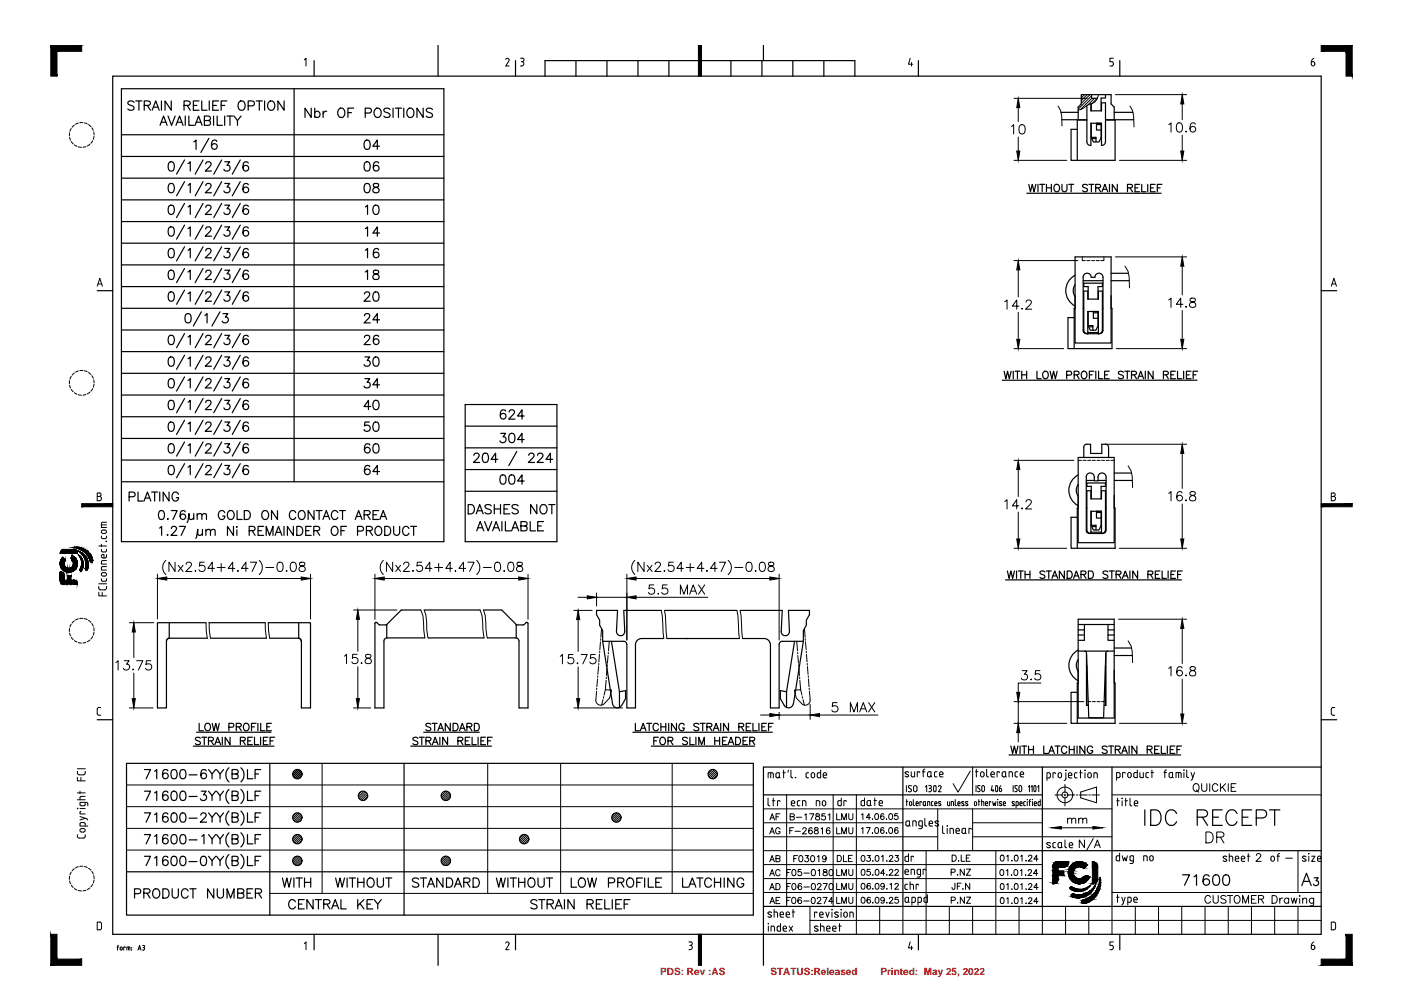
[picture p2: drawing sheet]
<svg xmlns="http://www.w3.org/2000/svg" width="297mm" height="210mm" viewBox="0 0 297 210" stroke-linecap="round" stroke-linejoin="round" font-family="sans-serif">
<defs><g id="words">
<g font-size="2.1" fill="#f00">
<text x="139.7" y="206.4">PDS: Rev :AS</text>
<text x="163" y="206.4">STATUS:Released</text>
<text x="186.3" y="206.4">Printed: May 25, 2022</text>
</g>
</g></defs>
<!-- layer: BASE -->
<g fill="none" stroke="#000" stroke-width=".25">
<path d="M25.7 18.8h68.2v95.8h-68.2zM62.2 18.8v83.1M25.7 28.5h68.2M25.7 37.7h68.2M25.7 33.1h68.2M28.4 21.7a.73 .73 0 0 0-.8-.4 .73 .73 0 0 0-.6 .5l.2 .3 1 .4 .2 .6a.87 .87 0 0 1-1.4 0M28.7 21.4h1.3M29.4 21.4v1.9M30.5 22.3l1.1-.1 .2-.5-.5-.3h-.8v1.9M31.2 22.3l.6 1M32.2 23.3l.7-1.9 .8 1.9M32.5 22.7h.9"/>
<path d="M33.9 26.5l.7-1.9 .8 1.9M34.1 25.9h1M34.2 21.4v1.9M35.6 24.6l.7 1.9 .8-1.9M35.8 34.3a.62 .62 0 0 1 1 .3 .99 .99 0 0 1-.7 1.6 1.07 1.07 0 0 1-.4-1.6zM35.8 38.9a.64 .64 0 0 1 1 .3 .99 .99 0 0 1-.7 1.6 1.28 1.28 0 0 1-.3-1.9zM36.2 21.4v1.9l-1.3-1.9v1.9M37.2 26.5l.8-1.9 .7 1.9M37.5 25.9h1M38.9 22.3l1.2-.1 .2-.5-.5-.3h-.9v1.9M39 33.8l-1.6 3.1M39 38.4l-1.6 3"/>
<path d="M39.2 24.6v1.9M39.6 22.3l.7 1M39.8 34.6l.5-.4v2M39.8 39.2l.5-.4v2M40 24.6v1.9h1.1M40.9 22.3h.7M41 30l.5-.4v2M41.3 26.5l.7-1.9 .7 1.9M41.5 25.9h1M42.1 21.4h-1.2v1.9h1.2M42.7 21.4v1.9h1.1M43 33.8l-1.7 3.1"/>
<path d="M43 38.4l-1.7 3M43.2 25.5l1.2-.1 .1-.3-.1-.4-.3-.1h-.9v1.9l1.2-.1 .1-.5-.1-.3-.3-.1M43.5 34.7l.1-.3a.63 .63 0 0 1 1 0 .63 .63 0 0 1-.2 .9l-1 .9h1.3M43.5 39.3l.1-.3a.63 .63 0 0 1 1 0 .63 .63 0 0 1-.2 .9l-1 .9h1.3M44.2 29.3l-1.7 3M44.3 21.4v1.9M45 22.3h.8M45.2 24.6v1.9M45.9 29.9a.54 .54 0 0 0-.9-.2 1.11 1.11 0 0 0 .4 1.9 .61 .61 0 0 0 .6-.6 .61 .61 0 0 0-.6-.6 .61 .61 0 0 0-.7 .5M45.9 24.6v1.9h1.2M46.2 21.4h-1.2v1.9h1.2M46.8 22.3h.8"/>
<path d="M46.9 33.8l-1.7 3.1M46.9 38.4l-1.7 3M47.5 24.6v1.9M47.6 34.2h1l-.6 .8a.66 .66 0 0 1 .6 1 .66 .66 0 0 1-1.1 0l-.1-.2M47.6 38.8h1l-.6 .8a.66 .66 0 0 1 .5 1 .66 .66 0 0 1-1.1-.2M48 24.6h1.3M48 21.4h-1.2v1.9M48.7 24.6v1.9M49.5 24.6l.7 .9v1M50.5 21.7a.72 .72 0 0 1 .9-.3 .72 .72 0 0 1 .5 .7v.5a.74 .74 0 0 1-.8 .8 .74 .74 0 0 1-.7-.8zM50.8 33.8l-1.7 3.1M50.8 38.4l-1.7 3"/>
<path d="M51 24.6l-.8 .9M52.5 22.4h.9a.52 .52 0 0 0 .4-.5 .52 .52 0 0 0-.4-.5h-.9v1.9M52.5 34.5a.57 .57 0 0 0-.5-.3 .57 .57 0 0 0-.5 .4 1.17 1.17 0 0 0 .5 1.6 .61 .61 0 0 0 .6-.6 .61 .61 0 0 0-.5-.6 .61 .61 0 0 0-.7 .5M52.5 39.1a.6 .6 0 0 0-.8-.2 1.2 1.2 0 0 0 .3 1.9 .61 .61 0 0 0 .6-.6 .61 .61 0 0 0-.5-.6 .61 .61 0 0 0-.7 .5M54.2 21.4h1.3M54.9 21.4v1.9M56 21.4v1.9M56.8 21.7a.72 .72 0 0 1 .9-.3 .72 .72 0 0 1 .4 .7v.5a.75 .75 0 0 1-.7 .7 .75 .75 0 0 1-.8-.7zM60.1 21.4v1.9l-1.3-1.9v1.9M65.8 22.9v1.9l-1.3-1.9v1.9M66.6 23.8a.63 .63 0 0 1 .9-.1 .63 .63 0 0 1 0 1 .63 .63 0 0 1-.9-.1M66.6 22.9v1.9"/>
<path d="M68.4 23.5v1.3M69.1 23.5a.68 .68 0 0 0-.7 .6M71.6 23.2a.72 .72 0 0 1 .9-.3 .72 .72 0 0 1 .5 .7v.5a.75 .75 0 0 1-.8 .8 .75 .75 0 0 1-.7-.8zM73.6 23.8h.8M74.8 22.9h-1.2v1.9M77.3 23.9h.8a.52 .52 0 0 0 .5-.5 .52 .52 0 0 0-.5-.5h-.8v1.9M77.3 29.7a.62 .62 0 0 1 .9 .3 .98 .98 0 0 1-.6 1.6 .86 .86 0 0 1-.6-1.1zM77.3 34.3a.62 .62 0 0 1 .9 .3 1 1 0 0 1-.6 1.6 1.05 1.05 0 0 1-.5-1.6zM77.3 38.9a.64 .64 0 0 1 .9 .3 1 1 0 0 1-.6 1.6 1.27 1.27 0 0 1-.3-1.9zM79.1 38.9a.4 .4 0 0 0 .2 .7 .73 .73 0 0 1 .7 .2 .73 .73 0 0 1 .1 .8 .71 .71 0 0 1-.8 .2 .71 .71 0 0 1-.4-.7 1.17 1.17 0 0 1 1.1-.6l.1-.4a.77 .77 0 0 0-1-.2zM79.5 23a.94 .94 0 0 1 1.1 .4 .94 .94 0 0 1-.2 1.2 .73 .73 0 0 1-.8 .2 .73 .73 0 0 1-.5-.7v-.5zM80.1 34.5a.57 .57 0 0 0-.5-.3 .57 .57 0 0 0-.5 .4 1.17 1.17 0 0 0 .4 1.6 .61 .61 0 0 0 .7-.6 .61 .61 0 0 0-.6-.6 .61 .61 0 0 0-.6 .5"/>
<path d="M80.3 30.9h-1.4l.9-1.3v2M82.5 23.2a.73 .73 0 0 0-.7-.3 .73 .73 0 0 0-.6 .5l.2 .2 .9 .4 .2 .6a.88 .88 0 0 1-1.3 0M83.2 22.9v1.9M83.6 22.9h1.4M84.3 22.9v1.9M85.4 22.9v1.9M86.4 23a.9 .9 0 0 1 1.1 .3 .9 .9 0 0 1 0 1.1 .72 .72 0 0 1-.8 .5 .72 .72 0 0 1-.6-.8l.1-.7zM89.5 22.9v1.9l-1.3-1.9v1.9M91.5 23.2a.73 .73 0 0 0-.7-.3 .73 .73 0 0 0-.6 .5l.2 .2 1 .5 .1 .5a.87 .87 0 0 1-1.3 0M217.6 39l.4 1.6 .4-1.6 .4 1.6 .4-1.6M219.6 39v1.6M220 39h1"/>
<path d="M220.5 39v1.6M221.4 39v1.6M221.4 39.8h1M222.4 39v1.6M223.1 39.2l.2-.1a.74 .74 0 0 1 .9 .7 .74 .74 0 0 1-.9 .7l-.3-.5zM224.5 23.8h3.6M224.6 25.3h5.3M224.7 39v1.1l.4 .5 .4-.1 .2-.4v-1.1M226.1 39h1.1M226.6 39v1.6M228.1 25.3v-2.7l.7-.6v-2h6.3v2l.6 .6v2.7M229.9 25.4h-2v8.5"/>
<path d="M229.9 22.3v7.7M230.1 39.2l-.4-.2-.7 .2 .2 .4 .8 .4 .1 .3a.66 .66 0 0 1-1.1 0M230.4 39h1M230.8 22v1.5h2.2v-1.7h.9v8.2a.8 .8 0 0 1-.9 .8v-4.7h-2.2l-.1 4.7a.79 .79 0 0 1-.8-.8M230.9 26.1v3l.4 .9h1.2l.5-.9v-3h-1v1.4h1M230.9 21.9v1.6M230.9 29.1h1v.9M230.9 39v1.6M230.9 20v.8h1.2M231 29.3h.9M231.8 39.8l.9-.1 .1-.2v-.3l-1-.2v1.6M232 26.4h1"/>
<path d="M232.3 39.8l.5 .8M233.9 25.4h2v8.5h-9.3v-6.5h1.3M233.9 20v.7h-.9v2.8M233.9 25.3h6M234.7 39v1.6M235.7 23.8h4M236.4 39v1.6l-1.1-1.6v1.6M238.5 39.8l1-.1 .1-.4-.1-.2-1-.1v1.6M239.1 39.8l.5 .8M240.1 39.8h.6M241.1 39h-1v1.6h1M241.5 39v1.6h.9"/>
<path d="M242.8 39v1.6M243.4 39.8h.6M244.4 39h-1v1.6h1M244.8 39.8h.6M245.8 39h-1v1.6M25.7 51.5h68.2M25.7 46.9h68.2M25.7 42.3h68.2M25.7 56h68.2M35.8 43.5a.65 .65 0 0 1 1 .3 1 1 0 0 1-.7 1.6 1.28 1.28 0 0 1-.3-1.9zM35.8 48.1a.65 .65 0 0 1 1 .3 1 1 0 0 1-.7 1.6 1.28 1.28 0 0 1-.3-1.9zM35.8 52.7a.62 .62 0 0 1 1 .3 .98 .98 0 0 1-.7 1.5 1.05 1.05 0 0 1-.4-1.5z"/>
<path d="M35.8 57.3a.62 .62 0 0 1 1 .3 .99 .99 0 0 1-.7 1.5 1.07 1.07 0 0 1-.4-1.5zM39 43l-1.6 3M39 47.6l-1.6 3M39 52.2l-1.6 3M39 56.8l-1.6 3M39.8 43.8l.5-.4v2M39.8 48.4l.5-.4v2M39.8 53l.5-.4v1.9M39.8 57.6l.5-.4v1.9M43 43l-1.7 3M43 47.6l-1.7 3M43 52.2l-1.7 3"/>
<path d="M43 56.8l-1.7 3M43.5 43.9l.1-.3a.63 .63 0 0 1 1 0 .61 .61 0 0 1-.2 .8l-1 1h1.3M43.5 48.5l.1-.3 .3-.2 .7 .2a.63 .63 0 0 1-.2 .8l-1 1h1.3M43.5 53.1l.1-.3a.63 .63 0 0 1 1 0 .63 .63 0 0 1-.2 .8l-1 .9h1.3M43.5 57.6l.1-.2a.63 .63 0 0 1 1 0 .63 .63 0 0 1-.2 .8l-1 .9h1.3M46.9 43l-1.7 3M46.9 47.6l-1.7 3M46.9 52.2l-1.7 3M46.9 56.8l-1.7 3M47.6 43.4h1l-.6 .8a.66 .66 0 0 1 .5 1 .66 .66 0 0 1-1.1-.2M47.6 48h1l-.6 .7a.66 .66 0 0 1 .5 1.1 .66 .66 0 0 1-1.1-.2M47.6 52.6h1l-.6 .7a.66 .66 0 0 1 .5 1.1 .66 .66 0 0 1-1.1-.2"/>
<path d="M47.6 57.2h1l-.6 .7a.66 .66 0 0 1 .6 1 .66 .66 0 0 1-1.1 0l-.1-.1M50.8 43l-1.7 3M50.8 47.6l-1.7 3M50.8 52.2l-1.7 3M50.8 56.8l-1.7 3M52.5 43.7a.58 .58 0 0 0-.5-.3 .58 .58 0 0 0-.5 .4 1.18 1.18 0 0 0 .5 1.6 .61 .61 0 0 0 .6-.6 .61 .61 0 0 0-.5-.6 .61 .61 0 0 0-.7 .5M52.5 48.3a.58 .58 0 0 0-.5-.3 .58 .58 0 0 0-.5 .4 1.18 1.18 0 0 0 .5 1.6 .61 .61 0 0 0 .6-.6 .61 .61 0 0 0-.5-.6 .61 .61 0 0 0-.7 .5M52.5 52.9a.56 .56 0 0 0-.8-.2 1.18 1.18 0 0 0 .3 1.8 .61 .61 0 0 0 .6-.5 .61 .61 0 0 0-.5-.7 .61 .61 0 0 0-.7 .6M52.5 57.4a.57 .57 0 0 0-.5-.2 .57 .57 0 0 0-.5 .4 1.17 1.17 0 0 0 .5 1.5 .61 .61 0 0 0 .6-.5 .61 .61 0 0 0-.5-.7 .61 .61 0 0 0-.7 .6M77.3 43.8l.5-.4v2M77.3 48.4l.5-.4v2M77.3 53l.5-.4v1.9"/>
<path d="M77.3 57.6l.5-.4v1.9M79.1 57.3a.41 .41 0 0 0 .2 .6 .71 .71 0 0 1 .8 .3 .71 .71 0 0 1-.1 .9 .83 .83 0 0 1-1.1-.3 .78 .78 0 0 1 .9-.9 .41 .41 0 0 0 .2-.6l-.3-.1zM79.2 43.5a.65 .65 0 0 1 .9 .3 1.32 1.32 0 0 1-.5 1.6h-.1a1.24 1.24 0 0 1-.3-1.9zM80.1 52.9a.56 .56 0 0 0-.8-.2 1.18 1.18 0 0 0 .2 1.8 .61 .61 0 0 0 .7-.5 .61 .61 0 0 0-.6-.7 .61 .61 0 0 0-.6 .6M80.3 49.3h-1.4l.9-1.3v2M217.2 40.9h28.5M227.4 58.2a3.7 3.7 0 0 0 0 6.6M227.4 54.4h7.7v18.2h-7.7zM229.1 58.7a.86 .86 0 0 1 .9-.9 .86 .86 0 0 1 .9 .9h.7a.86 .86 0 0 1 .9-.9 .86 .86 0 0 1 .9 .9v11.3M229.2 58.7v11.3M229.2 59.9h4.2M229.2 59.4h4.2"/>
<path d="M229.3 59.9v.7h.9v2.7M233.1 40.6l.7-1.6 .6 1.6M233.2 59.9v.7h-.9v2.7M233.4 40h.7M235.1 57.8h3.6M235.1 59.4h3.8M25.7 65.2h68.2M25.7 60.6h68.2M25.7 74.4h68.2M25.7 79h68.2M25.7 69.8h68.2M35.8 61.8a.64 .64 0 0 1 1 .3 .99 .99 0 0 1-.7 1.6 1.07 1.07 0 0 1-.4-1.6z"/>
<path d="M35.8 71a.65 .65 0 0 1 1 .3 1 1 0 0 1-.7 1.6 1.28 1.28 0 0 1-.3-1.9zM35.8 75.6a.62 .62 0 0 1 1 .3 .98 .98 0 0 1-.7 1.6 1.05 1.05 0 0 1-.4-1.6zM39 61.4l-1.6 3M39 70.6l-1.6 3M39 75.2l-1.6 2.9M39 79.8l-1.6 2.9M39.4 66.4a.67 .67 0 0 1 1 .3 1.28 1.28 0 0 1-.5 1.6h-.2a1.27 1.27 0 0 1-.3-1.9zM39.8 62.1l.5-.3v1.9M39.8 71.3l.5-.3v1.9M39.8 75.9l.5-.4v2M42.6 66l-1.7 3M43 61.4l-1.7 3"/>
<path d="M43 70.6l-1.7 3M43 75.2l-1.7 2.9M43 79.8l-1.7 2.9M43.3 66.7l.5-.3v1.9M43.5 62.2l.1-.2a.63 .63 0 0 1 1 0 .63 .63 0 0 1-.2 .8l-1 .9h1.3M43.5 71.4l.1-.3 .3-.1 .7 .1a.63 .63 0 0 1-.2 .9l-1 .9h1.3M43.5 76l.1-.3a.63 .63 0 0 1 1 0 .63 .63 0 0 1-.2 .9l-1 .9h1.3M46.5 66l-1.7 3M46.9 61.4l-1.7 3M46.9 70.6l-1.7 3M46.9 75.2l-1.7 2.9M46.9 79.8l-1.7 2.9"/>
<path d="M47.2 66.4h1l-.5 .7a.65 .65 0 0 1 .4 1 .65 .65 0 0 1-1.1-.2M47.6 61.8h1l-.6 .7a.66 .66 0 0 1 .5 1.1 .66 .66 0 0 1-1.1-.2M47.6 71h1l-.6 .7a.66 .66 0 0 1 .5 1.1 .66 .66 0 0 1-1.1-.3M47.6 75.5h1l-.6 .8a.66 .66 0 0 1 .5 1 .66 .66 0 0 1-1.1-.2M50.8 61.4l-1.7 3M50.8 70.6l-1.7 3M50.8 75.2l-1.7 2.9M50.8 79.8l-1.7 2.9M52.5 62a.6 .6 0 0 0-.8-.2 1.2 1.2 0 0 0 .3 1.9 .61 .61 0 0 0 .6-.5 .61 .61 0 0 0-.5-.7 .61 .61 0 0 0-.7 .6M52.5 71.2a.58 .58 0 0 0-.5-.3 .58 .58 0 0 0-.5 .4 1.18 1.18 0 0 0 .5 1.6 .61 .61 0 0 0 .6-.5 .61 .61 0 0 0-.5-.7 .61 .61 0 0 0-.7 .6M52.5 75.8a.56 .56 0 0 0-.8-.2 1.18 1.18 0 0 0 .3 1.9 .61 .61 0 0 0 .6-.6 .61 .61 0 0 0-.5-.6 .61 .61 0 0 0-.7 .5M77.1 62.2l.4-.4h.4l.2 .2a.63 .63 0 0 1-.2 .8l-.9 .9h1.3"/>
<path d="M77.1 71.4l.4-.4 .6 .1a.63 .63 0 0 1-.2 .9l-.9 .9h1.3M77.1 66.8l.4-.4h.4l.2 .1a.64 .64 0 0 1-.2 .9l-.9 .9h1.3M77.2 75.5h1l-.5 .8a.66 .66 0 0 1 .6 .9 .66 .66 0 0 1-1.1 .2l-.2-.3M79.2 61.8a.64 .64 0 0 1 .9 .3 1.7 1.7 0 0 1-.2 1.5 .64 .64 0 0 1-.9-.2 1.54 1.54 0 0 1 .2-1.6zM79.2 75.6a.62 .62 0 0 1 .9 .3 1.68 1.68 0 0 1-.2 1.5 .65 .65 0 0 1-.9-.3 1.53 1.53 0 0 1 .2-1.5zM80.1 71.2a.58 .58 0 0 0-.5-.3 .58 .58 0 0 0-.5 .4 1.18 1.18 0 0 0 .4 1.6 .61 .61 0 0 0 .7-.5 .61 .61 0 0 0-.6-.7 .61 .61 0 0 0-.6 .6M80.3 67.7h-1.4l.9-1.3v1.9M212.4 78.5l.4 1.6 .4-1.6 .3 1.6 .4-1.6M214.4 78.5v1.6M214.7 78.5h1.1M215.3 78.5v1.6M216.2 78.5v1.6"/>
<path d="M216.2 79.3h1M217.2 78.5v1.6M219.4 78.5v1.6h.9M220.7 78.8a.72 .72 0 0 1 1 .1 .72 .72 0 0 1-.1 1 .72 .72 0 0 1-1-.1 .72 .72 0 0 1 .1-1zM222.2 78.5l.3 1.6 .4-1.6 .4 1.6 .4-1.6M225.7 79.4l.9-.1 .1-.2-.1-.4-.3-.2h-.6v1.6M227.3 79.3l.8-.1 .2-.2-.1-.3-.3-.2h-.6v1.6M227.4 60.3a2.11 2.11 0 0 0 0 2.4M227.4 62.5v2.7h-.1v8.6M227.8 79.3l.5 .8M228.9 78.8a.72 .72 0 0 1 1 .1 .72 .72 0 0 1-.1 1 .72 .72 0 0 1-1-.1 .72 .72 0 0 1 .1-1zM229.2 65.2h.1"/>
<path d="M229.2 69.9a.65 .65 0 0 0 .6 .7h2.9M229.3 70.4h.2M230.1 70.6a.76 .76 0 0 1-.8-.8v-8.2h.8v1.7h2.3v-1.7h.8v8.2a.79 .79 0 0 1-.8 .8M230.1 70.4h2.3M230.1 70.6v-4.7h2.3v4.7M230.2 70.4v.2M230.2 65.9v3.1l.5 .9h1.2l.4-.9v-3.1h-1v1.5h1M230.2 68.9h1v1M230.3 69.2h.9M230.5 79.3h.6M231.3 66.2h1M231.5 78.5h-1v1.6"/>
<path d="M231.8 78.5v1.6M232.3 70.4v.2M232.4 78.5v1.6h.9M233 70.4h.2M233.2 65.2h.2M233.3 69.9a.65 .65 0 0 1-.6 .7M233.7 79.3h.6M234.7 78.5h-1v1.6h1M235.1 62.5v2.7h.2v8.6h-9.4v-6.6h1.4M237.7 78.8a.59 .59 0 0 0-.6-.3 .59 .59 0 0 0-.5 .4l.2 .3 .7 .3 .2 .4a.69 .69 0 0 1-1.1 0M238 78.5h1M238.5 78.5v1.6"/>
<path d="M239.4 79.3l.9-.1 .1-.3-.3-.4h-.7v1.6M239.9 79.3l.5 .8M241 79.6h.7M242.3 78.5v1.6M244 78.5v1.6l-1.1-1.6v1.6M246.1 79.3l.9-.1 .2-.2-.1-.3-.3-.2h-.7v1.6M246.7 79.3l.5 .8M247.7 79.3h.6M248.7 78.5h-1v1.6h1M249.1 78.5v1.6h.9M250.4 78.5v1.6M251 79.3h.6"/>
<path d="M252 78.5h-1v1.6h1M252.4 79.3h.6M253.4 78.5h-1v1.6M25.7 83.6h68.2M25.7 97.3h68.2M25.7 92.8h68.2M25.7 88.2h68.2M35.8 80.2a.62 .62 0 0 1 1 .3 .99 .99 0 0 1-.7 1.6 1.07 1.07 0 0 1-.4-1.6zM35.8 84.8a.64 .64 0 0 1 1 .3 .99 .99 0 0 1-.7 1.6 1.07 1.07 0 0 1-.4-1.6zM35.8 89.4a.64 .64 0 0 1 1 .3 .99 .99 0 0 1-.7 1.6 1.28 1.28 0 0 1-.3-1.9zM35.8 94a.65 .65 0 0 1 1 .3 1 1 0 0 1-.7 1.6 1.28 1.28 0 0 1-.3-1.9zM35.8 98.6a.65 .65 0 0 1 1 .2 .98 .98 0 0 1-.7 1.6 1.05 1.05 0 0 1-.4-1.6z"/>
<path d="M39 84.3l-1.6 3M39 88.9l-1.6 3M39 93.5l-1.6 3M39 98.1l-1.6 3M39.8 80.5l.5-.4v2M39.8 85.1l.5-.4v2M39.8 89.7l.5-.4v2M39.8 94.3l.5-.4v2M39.8 98.8l.5-.3v1.9M43 84.3l-1.7 3M43 88.9l-1.7 3M43 93.5l-1.7 3"/>
<path d="M43 98.1l-1.7 3M43.5 80.6l.1-.3a.63 .63 0 0 1 1 0 .63 .63 0 0 1-.2 .9l-1 .9h1.3M43.5 85.2l.1-.3a.63 .63 0 0 1 1 0 .63 .63 0 0 1-.2 .8l-1 1h1.3M43.5 89.8l.1-.3a.63 .63 0 0 1 1 0 .64 .64 0 0 1-.2 .8l-1 1h1.3M43.5 94.4l.1-.3a.63 .63 0 0 1 1 0 .61 .61 0 0 1-.2 .8l-1 1h1.3M43.5 99l.1-.3 .3-.2 .7 .2a.63 .63 0 0 1-.2 .8l-1 .9h1.3M46.9 84.3l-1.7 3M46.9 88.9l-1.7 3M46.9 93.5l-1.7 3M46.9 98.1l-1.7 3M47.6 80.1h1l-.6 .8a.66 .66 0 0 1 .7 .6 .66 .66 0 0 1-.6 .7 .66 .66 0 0 1-.7-.5M47.6 84.7h1l-.6 .7a.66 .66 0 0 1 .5 1.1 .66 .66 0 0 1-1.1-.2"/>
<path d="M47.6 89.3h1l-.6 .7a.66 .66 0 0 1 .5 1.1 .66 .66 0 0 1-1.1-.2M47.6 93.9h1l-.6 .7a.66 .66 0 0 1 .5 1.1 .66 .66 0 0 1-1.1-.2M47.6 98.5h1l-.6 .7a.66 .66 0 0 1 .5 1.1 .66 .66 0 0 1-1.1-.2M50.8 84.3l-1.7 3M50.8 88.9l-1.7 3M50.8 93.5l-1.7 3M50.8 98.1l-1.7 3M52.5 80.4a.56 .56 0 0 0-.8-.2 1.18 1.18 0 0 0 .3 1.9 .61 .61 0 0 0 .6-.6 .61 .61 0 0 0-.5-.6 .61 .61 0 0 0-.7 .5M52.5 85a.6 .6 0 0 0-.8-.2 1.2 1.2 0 0 0 .3 1.9 .61 .61 0 0 0 .6-.6 .61 .61 0 0 0-.5-.6 .61 .61 0 0 0-.7 .5M52.5 89.6a.6 .6 0 0 0-.8-.2 1.2 1.2 0 0 0 .3 1.9 .61 .61 0 0 0 .6-.6 .61 .61 0 0 0-.5-.6 .61 .61 0 0 0-.7 .5M52.5 94.2a.58 .58 0 0 0-.5-.3 .58 .58 0 0 0-.5 .4 1.18 1.18 0 0 0 .5 1.6 .61 .61 0 0 0 .6-.6 .61 .61 0 0 0-.5-.7 .61 .61 0 0 0-.7 .6M52.5 98.8a.58 .58 0 0 0-.5-.3 .58 .58 0 0 0-.5 .3 1.17 1.17 0 0 0 .5 1.6 .61 .61 0 0 0 .6-.5 .61 .61 0 0 0-.5-.7 .61 .61 0 0 0-.7 .6"/>
<path d="M77.2 80.1h1l-.5 .8a.66 .66 0 0 1 .6 .9 .66 .66 0 0 1-1.1 .2l-.2-.3M78.1 89.3h-.9l-.1 .8a.7 .7 0 0 1 1.1 0 .7 .7 0 0 1-.2 1.1 .7 .7 0 0 1-1-.3M78.2 94.2a.57 .57 0 0 0-.8-.2 1.12 1.12 0 0 0 .4 1.9 .61 .61 0 0 0 .5-.7 .61 .61 0 0 0-.6-.6 .61 .61 0 0 0-.6 .6M78.2 98.8a.57 .57 0 0 0-.8-.2 1.11 1.11 0 0 0 .4 1.8 .61 .61 0 0 0 .5-.6 .61 .61 0 0 0-.6-.6 .61 .61 0 0 0-.6 .6M78.4 86h-1.4l.9-1.3v2M79.2 84.8a.64 .64 0 0 1 .9 .3 1.7 1.7 0 0 1-.2 1.5 .64 .64 0 0 1-.9-.3 1.54 1.54 0 0 1 .2-1.5zM79.2 89.4a.64 .64 0 0 1 .9 .3 1.3 1.3 0 0 1-.5 1.6h-.1a1.24 1.24 0 0 1-.3-1.9zM79.2 94a.65 .65 0 0 1 .9 .3 1.32 1.32 0 0 1-.5 1.6h-.1a1.24 1.24 0 0 1-.3-1.9zM80.3 81.4h-1.4l.9-1.3v2M80.3 99.8h-1.4l.9-1.3v1.9M98.4 85.6h19.4v29h-19.4zM98.4 90.2h19.4"/>
<path d="M98.4 99.4h19.4M98.4 94.8h19.4M100.3 96.4l.3-.5h.4l.3 .2a.6 .6 0 0 1-.2 .8l-.9 1h1.3M102.3 96a.62 .62 0 0 1 .9 .3 .99 .99 0 0 1-.6 1.6 1.07 1.07 0 0 1-.5-1.6zM105.3 97.2h-1.4l1-1.3v2M105.9 91.7h1.1l-.6 .7a.65 .65 0 0 1 .5 1.1 .65 .65 0 0 1-1.1-.2M107 87a.58 .58 0 0 0-.6-.3 .58 .58 0 0 0-.5 .4 1.17 1.17 0 0 0 .5 1.6 .61 .61 0 0 0 .7-.6 .61 .61 0 0 0-.6-.6 .61 .61 0 0 0-.7 .5M107.7 87.2l.4-.5 .6 .1 .2 .3-.3 .6-1 1h1.3M107.9 91.8a.68 .68 0 0 1 1 .3 1.3 1.3 0 0 1-.5 1.6h-.2a1.27 1.27 0 0 1-.3-1.9zM109.3 95.5l-1.7 3M110.9 88h-1.4l.9-1.3v2M110.9 93h-1.4l.9-1.3v2"/>
<path d="M111.9 96.4l.1-.4 .6-.1 .3 .2 .1 .4-1.2 1.4h1.3M113.7 96.4l.1-.3a.63 .63 0 0 1 1 0 .63 .63 0 0 1-.2 .8l-1 1h1.3M116.9 97.2h-1.4l1-1.3v2M212 80.5h41.3M228.1 96.8h7.6v18h-7.6zM229.9 94a.65 .65 0 0 0-.6 .6v2.2M229.9 94h.8v1.9h2.4v-1.9h.8a.65 .65 0 0 1 .6 .6v2.2M240.7 80.1l.6-1.6 .6 1.6M25.7 101.9h68.2M27.3 105.1h.8a.49 .49 0 0 0 .5-.3 .49 .49 0 0 0-.2-.6l-1.1-.1v1.9M29.2 104.1v1.9h1.1M30.5 106l.7-1.9 .7 1.9"/>
<path d="M30.7 105.4h.9M32.1 104.1h1.3M32.7 104.1v1.9M33.8 111.7l.4-.3v1.9M33.8 108.1a.63 .63 0 0 1 .9 .3 .95 .95 0 0 1-.6 1.5 1.19 1.19 0 0 1-.3-1.8zM33.8 104.1v1.9M35.4 109.8h.2zM35.4 113.1l.2 .1-.2 .1zM35.8 104.1v1.9l-1.3-1.9v1.9M36.2 108h1.3l-.9 1.9M36.3 111.8l.3-.4h.4l.4 .3-.3 .7-.9 .9h1.2M37.8 104.6a.69 .69 0 0 0-.8-.5 .69 .69 0 0 0-.6 .7v.5a.68 .68 0 0 0 .7 .7 .68 .68 0 0 0 .7-.7h-.5"/>
<path d="M38 111.4h1.2l-.9 1.9M39.2 108.3a.55 .55 0 0 0-.8-.2 1.08 1.08 0 0 0 .3 1.8 .58 .58 0 0 0 .6-.6 .58 .58 0 0 0-.6-.5 .58 .58 0 0 0-.6 .5M41 109.6l-.5 .3-.4-.1-.1-1.1-.3 1.7-.1 .2M41 108.7v1.2M41.7 109l.5-.3 .4 .1 .1 1.1M41.7 108.7v1.2M42.7 109l.5-.3 .4 .1 .1 1.1M42.8 112.9l-.4 .4-.5-.1-.1-1.2-.2 1.7-.2 .2M42.8 112v1.3M43.6 112.4l.4-.4 .4 .1 .1 1.2M43.6 112v1.3M44.5 112.4l.5-.4 .4 .1 .1 1.2"/>
<path d="M47.6 108.5a.7 .7 0 0 0-.8-.5 .7 .7 0 0 0-.6 .8v.4a.68 .68 0 0 0 .7 .7 .68 .68 0 0 0 .7-.7h-.5M48.3 108.3a.7 .7 0 0 1 .8-.2 .7 .7 0 0 1 .4 .7v.4a.72 .72 0 0 1-.7 .7 .72 .72 0 0 1-.7-.7zM49.4 111.4v1.9l-1.3-1.9v1.9M50 111.5l.1-.1 .1 .1zM50.1 112.1v1.2M50.2 108v1.9h1M51.7 108h.6a1 1 0 0 1 .7 1 1 1 0 0 1-.7 .9h-.6zM52.7 112.3l1.1-.1 .2-.3-.1-.3-.4-.2h-.8v1.9M53.4 112.3l.6 1M54.6 112.3h.7M55.6 108.3a.7 .7 0 0 1 .8-.2 .7 .7 0 0 1 .4 .7v.4a.72 .72 0 0 1-.7 .7 .72 .72 0 0 1-.7-.7zM55.8 111.4h-1.2v1.9h1.2"/>
<path d="M56.3 113.3v-1.9l.7 1.9 .8-1.9v1.9M58.2 113.3l.7-1.9 .7 1.9M58.5 112.6h.9M58.7 108v1.9l-1.3-1.9v1.9M60.1 111.4v1.9M62.1 111.4v1.9l-1.3-1.9v1.9M62.6 108.5a.69 .69 0 0 0-.8-.5 .69 .69 0 0 0-.6 .8v.4a.69 .69 0 0 0 .6 .7 .69 .69 0 0 0 .8-.4M62.8 111.4h.6a1.02 1.02 0 0 1 .7 .9 1.02 1.02 0 0 1-.7 1h-.6zM63.3 108.3a.7 .7 0 0 1 .8-.2 .7 .7 0 0 1 .5 .7v.4a.72 .72 0 0 1-.8 .7 .72 .72 0 0 1-.7-.7zM64.7 112.3h.7M65.8 111.4h-1.1v1.9h1.1M66.4 112.3h.8a.46 .46 0 0 0 .4-.7l-.4-.2h-.8v1.9"/>
<path d="M66.4 108v1.9l-1.2-1.9v1.9M66.9 108h1.2M67 112.3l.6 1M67.5 108v1.9M68.3 109.9l.7-1.9 .8 1.9M68.6 109.3h.9M70.2 111.7a.7 .7 0 0 1 .8-.3 .7 .7 0 0 1 .5 .7v.5a.72 .72 0 0 1-.7 .7 .72 .72 0 0 1-.7-.7zM71.5 108.5a.7 .7 0 0 0-.8-.5 .7 .7 0 0 0-.6 .8v.4a.7 .7 0 0 0 .6 .7 .7 .7 0 0 0 .8-.4M71.8 108h1.3M72.1 112.3h.7M72.5 108v1.9M73.3 111.4h-1.2v1.9"/>
<path d="M75.2 109.9l.7-1.9 .7 1.9M75.4 109.3h.9M75.6 112.4l1.1-.1 .2-.3-.1-.4-.4-.2h-.8v1.9M77 108.9l1.1-.1 .2-.4-.5-.4h-.8v1.9M77.5 112.3l1.1-.1 .2-.5-.5-.3h-.8v1.9M77.7 108.9l.6 1M78.2 112.3l.6 1M78.9 108.9h.7M79.5 111.7l.2-.2a.9 .9 0 0 1 1.1 .4 .9 .9 0 0 1-.2 1.1 .7 .7 0 0 1-.8 .3 .7 .7 0 0 1-.5-.7zM80.1 108h-1.2v1.9h1.2M80.4 109.9l.7-1.9 .7 1.9M80.6 109.3h.9"/>
<path d="M81.4 111.4h.6a1.03 1.03 0 0 1 .7 .9 1.03 1.03 0 0 1-.7 1h-.6zM83.3 111.4v1.3a.64 .64 0 0 0 .6 .6 .64 .64 0 0 0 .7-.6v-1.3M86.5 111.8a.69 .69 0 0 0-.8-.4 .69 .69 0 0 0-.5 .7v.5a.69 .69 0 0 0 .5 .7 .69 .69 0 0 0 .8-.5M86.9 111.4h1.2M87.5 111.4v1.9M98.4 103.9h19.4M99.1 106.8h.6a1.05 1.05 0 0 1 .7 .9 1.05 1.05 0 0 1-.7 1h-.6zM100.7 108.7l.8-1.9 .7 1.9M100.9 112.3l.7-1.9 .8 1.9M101 108.1h1M101.1 111.7h1M102.5 110.4l.8 1.9 .7-1.9"/>
<path d="M103.9 107a.74 .74 0 0 0-1.3 .2l.2 .3 .7 .3a.47 .47 0 0 1 .4 .3 .47 .47 0 0 1-.2 .5 .86 .86 0 0 1-1.1-.2M104.2 112.3l.8-1.9 .7 1.9M104.5 111.7h.9M104.6 106.8v1.9M104.6 107.7h1.3M105.9 106.8v1.9M106 100.6a.64 .64 0 0 1 1 .3 1.7 1.7 0 0 1-.2 1.5 .64 .64 0 0 1-1-.3 1.7 1.7 0 0 1 .2-1.5zM106.2 110.4v1.9M106.6 107.7h.8M106.9 110.4v1.9h1.2M107.9 106.8h-1.3v1.9h1.3M107.9 100.6a.67 .67 0 0 1 1 .3 1.7 1.7 0 0 1-.2 1.5 .67 .67 0 0 1-1-.3 1.7 1.7 0 0 1 .2-1.5z"/>
<path d="M108.2 112.3l.8-1.9 .7 1.9M108.5 111.7h1M109.6 107a.74 .74 0 0 0-1.3 .2l.2 .3 .9 .4 .2 .5a.84 .84 0 0 1-1.3 0M110.2 111.3l1.1-.1 .2-.3-.1-.3-.3-.2h-.9v1.9h.9l.3-.2v-.6l-.3-.2M110.9 101.8h-1.4l.9-1.3v1.9M112.2 110.4v1.9h1.1M113.6 106.8v1.9l-1.3-1.9v1.9M113.8 111.3h.7M114.6 106.8a.94 .94 0 0 1 1.1 .5 .94 .94 0 0 1-.2 1.1 .72 .72 0 0 1-.8 .3 .72 .72 0 0 1-.5-.7l.1-.8zM115 110.4h-1.2v1.9h1.2M116.1 106.8h1.3M116.7 106.8v1.9"/>
<path d="M228.1 102.5a2.11 2.11 0 0 0 0 2.5M228.1 100.5a3.7 3.7 0 0 0 0 6.5M228.1 104.8v2.7h-.2v8.5M229.8 100.9a.86 .86 0 0 1 .9-.8 .86 .86 0 0 1 .8 .8M229.8 100.9v11.3a.65 .65 0 0 0 .7 .7M229.8 107.5h.1M229.8 102.2h4.2M229.8 101.7h1.7M229.9 112.1a.79 .79 0 0 0 .8 .8M229.9 112.1v-8.3h.9v1.8h2.2v-1.8h.9v8.3a.79 .79 0 0 1-.8 .8M229.9 102.2v.7h1v2.7M229.9 112.6h.3"/>
<path d="M230.8 112.6h2.2M230.8 112.9v-4.7h2.2v4.7M230.9 112.6v.3M230.9 108.2v3l.4 .9h1.2l.5-.9v-3h-1v1.4h1M230.9 111.1h1v1M231 111.4h.9M231.5 100.9v.8h.8v-.8M232 108.4h1M232.3 100.9a.86 .86 0 0 1 .9-.8 .86 .86 0 0 1 .8 .8M232.3 101.7h1.7M233 112.6v.3M233.7 112.6h.2"/>
<path d="M233.9 102.2v.7h-.9v2.7M233.9 107.5h.1M234 100.9v11.3a.65 .65 0 0 1-.7 .7h-2.8M235.7 104.8v2.7h.2v8.5h-9.3v-6.5h1.3M235.7 100.1h3.7M235.7 101.7h3.9M33.3 131.9v17.9h1.9v-14.1M35.8 131.8v3.3M43.6 131.8h-10.2l-.1 .1M43.9 135h-8a.65 .65 0 0 0-.7 .7M44.2 131.8h11.9M44.6 135h11.8"/>
<path d="M56.8 131.8h8.8M57.1 135h6a.65 .65 0 0 1 .6 .7M63.2 131.8v3.3M65.6 131.8l.1 .1v17.9h-1.9v-14.1M79.3 132v17.8h1.9v-14.2a.65 .65 0 0 1 .7-.6h8M79.8 131.8a.26 .26 0 0 0-.3-.1 .26 .26 0 0 0-.2 .2M79.8 131.8l.4 .3M80.1 132.2h1.7v2.8M89 129.1h-4.1l-3.1 3M89.7 129.1h11.9M90.6 135h11.8M102.3 129.1h3.8l3.1 3"/>
<path d="M103.1 135h6M109.2 132.2h1.7M109.2 132.2v2.8M111.3 131.8l.2-.1 .2 .3v17.8h-1.9v-14.2a.65 .65 0 0 0-.7-.6M111.3 131.8l-.4 .3M127.5 135.7l2.1 13.2M129.4 135.7l1.7 10.7M135.8 135.1h4.6M139.9 129.2h-7.9l.2 4.4a.88 .88 0 0 1-.9 .9 .88 .88 0 0 1-.9-.9l.3-4.4h-4.5v.9l.7 1.1v1.1l.6 1.1v2.3h4.5a.65 .65 0 0 1 .6 .6v13.5h1.8v-13.4a1.3 1.3 0 0 1 1.3-1.3M140.6 129.2h15.3M141.1 135.1h15.3M156.6 129.2h8.9l-.2 4.4a.88 .88 0 0 0 .8 .9 .88 .88 0 0 0 .9-.9l-.2-4.4h4.5v.9l-.7 1.1v1.1l-.6 1.1v2.3"/>
<path d="M157.1 135.1h4.6a1.3 1.3 0 0 1 1.3 1.3M168.1 135.7l-1.7 10.7M170 135.7h-4.5a.65 .65 0 0 0-.7 .6v13.5h-1.8v-13.4M170 135.7l-2.1 13.2M212.7 122.7h37.3M213.1 120.8l.4 1.6 .4-1.6 .3 1.6 .4-1.6M215.1 120.8v1.6M215.4 120.8h1.1M216 120.8v1.6M216.9 120.8v1.6M216.9 121.6h1M217.9 120.8v1.6"/>
<path d="M221.1 121l-.4-.2-.7 .2 .1 .3 .8 .4 .2 .2v.3l-.4 .2-.7-.2M221.4 120.8h1M221.9 120.8v1.6M222.6 122.4l.6-1.6 .6 1.6M222.8 121.9h.7M225.2 120.8v1.6l-1.1-1.6v1.6M225.8 120.8h.5a.83 .83 0 0 1 .6 .8 .83 .83 0 0 1-.6 .8h-.5zM227.1 122.4l.6-1.6 .6 1.6M227.3 121.9h.8M228.1 139.6a2.11 2.11 0 0 0 0 2.4M228.1 137.5a3.7 3.7 0 0 0 0 6.5M228.1 131h7.6v20.9h-7.6z"/>
<path d="M228.1 137.8h7.6M228.1 132.1h7.6M228.1 133.3h1.3M228.1 134.4h1.3M228.7 121.6l.9-.1 .2-.4-.2-.2-.9-.1v1.6M229.2 121.6l.6 .8M229.4 132.1v3.4h-1.3M229.5 137.8l.4 .4v11h.3M229.9 138.4l.4 13.5h3.2l.5-13.5M230.3 120.8h.5a.83 .83 0 0 1 .5 .8 .83 .83 0 0 1-.5 .8h-.5zM234.4 137.8l-.4 .4v11h-.4M234.4 121l-.4-.2-.6 .2v.3l.8 .4 .2 .2v.3l-.4 .2-.6-.2"/>
<path d="M234.4 132.1v3.4h1.3M234.4 133.3h1.3M234.4 134.4h1.3M234.7 120.8h1M235.2 120.8v1.6M235.7 138.7h3.9M235.7 137.1h3.7M236.1 121.6l.9-.1 .2-.2-.1-.3-1-.2v1.6M236.6 121.6l.6 .8M237.5 122.4l.6-1.6 .6 1.6M237.7 121.9h.7M239 120.8v1.6"/>
<path d="M240.7 120.8v1.6l-1.1-1.6v1.6M242.9 121.6l.9-.1 .1-.4-.1-.2-.9-.1v1.6M243.4 121.6l.5 .8M244.4 121.6h.6M245.4 120.8h-1v1.6h1M245.9 120.8v1.6h.9M247.1 120.8v1.6M247.7 121.6h.6M248.7 120.8h-1v1.6h1M249.1 121.6h.7M250.1 120.8h-1v1.6M40.9 157.9h17.1"/>
<path d="M41.6 154.9h15.7M42.1 153.1v1.5h.9M42.4 156.2a.59 .59 0 0 0-.6-.2 .59 .59 0 0 0-.5 .4l1.1 .7v.3l-.4 .2-.7-.2M42.7 156h1M43.2 156v1.6M43.5 153.3l.1-.2a.74 .74 0 0 1 1 .7 .74 .74 0 0 1-1 .8l-.3-.6zM44.1 156.8l.9-.1 .2-.4-.4-.3h-.7v1.6M44.6 156.8l.6 .8M44.9 153.1l.4 1.5 .3-1.5 .4 1.5 .4-1.5M45.5 157.6l.6-1.6 .6 1.6M45.7 157.1h.7M47 156v1.6"/>
<path d="M48.4 153.9l.9-.1 .2-.2-.1-.4-1-.1v1.5M48.7 156v1.6l-1.1-1.6v1.6M50 153.8l.9-.1 .1-.3-.1-.3h-.9v1.5M50.5 153.8l.5 .8M50.9 156.8l.8-.1 .2-.3-.1-.3-.9-.1v1.6M51.4 156.8l.5 .8M51.6 153.3l.2-.2a.74 .74 0 0 1 .9 .7 .74 .74 0 0 1-.9 .8l-.3-.6zM52.4 156.8h.6M53.2 153.8h.6M53.4 156h-1v1.6h1M53.8 156v1.6h1M54.2 153.1h-1v1.5"/>
<path d="M54.6 153.1v1.5M55.1 156v1.6M55.2 153.1v1.5h.9M55.7 156.8h.6M56.4 153.8h.6M56.7 156h-1v1.6h1M57.1 156.8h.7M57.4 153.1h-1v1.5h1M58.1 156h-1v1.6M86.9 157.9h17.1M88.4 156.2a.59 .59 0 0 0-.6-.2 .59 .59 0 0 0-.5 .4l1.1 .7v.3l-.4 .2-.7-.2M88.7 156h1.1"/>
<path d="M89.2 156v1.6M89.6 154.9h11.8M90.1 156.8l.9-.1 .2-.4-.4-.3h-.7v1.6M90.6 156.8l.6 .8M91.1 153.3l-.3-.2-.7 .2 .1 .3 .9 .4v.4a.66 .66 0 0 1-1 0M91.4 153.1h1.1M91.5 157.6l.6-1.6 .6 1.6M91.7 157.1h.7M92 153.1v1.5M92.6 154.6l.6-1.5 .6 1.5M92.9 154.1h.7M93.1 156v1.6"/>
<path d="M94.7 156v1.6l-1-1.6v1.6M95.3 153.1v1.5l-1.1-1.5v1.5M95.9 153.1h.5a.83 .83 0 0 1 .5 .7 .83 .83 0 0 1-.5 .8h-.5zM96.9 156.8l.9-.1 .1-.4-.3-.3h-.7v1.6M97.2 154.6l.6-1.5 .6 1.5M97.4 156.8l.5 .8M97.4 154.1h.8M98.4 156.8h.7M98.8 153.8l.9-.1 .1-.3-.1-.3h-.9v1.5M99.3 153.8l.5 .8M99.4 156h-1v1.6h1M99.9 156v1.6h.9"/>
<path d="M100.4 153.1h.5a.83 .83 0 0 1 .5 .7 .83 .83 0 0 1-.5 .8h-.5zM101.1 156v1.6M101.7 156.8h.6M102.7 156h-1v1.6h1M103.2 156.8h.6M104.1 156h-.9v1.6M129.6 148.9a1.03 1.03 0 0 0 .8 .9 1.03 1.03 0 0 0 1.1-.5M131.1 146.4l1.2-.3v1.7l-.8 1.5M131.1 146.4v3.3M133.9 154.9h29.5M134.4 153.1v1.5h.9M135.5 154.6l.6-1.5 .6 1.5"/>
<path d="M135.7 154.1h.8M136.8 153.1h1.1M137.3 153.1v1.5M137.8 157.9h21.9M138.3 156.8h.6M139.3 156h-1v1.6M139.3 153.4a.58 .58 0 0 0-.7-.3 .58 .58 0 0 0-.4 .5v.4a.58 .58 0 0 0 .4 .6 .58 .58 0 0 0 .7-.4M139.8 153.1v1.5M139.8 153.8h1.1M139.9 156.1a.78 .78 0 0 1 .9 .5 .78 .78 0 0 1-.5 1 .81 .81 0 0 1-.7-.6 .81 .81 0 0 1 .3-.9zM140.9 153.1v1.5M141.3 156.8l.9-.1 .2-.3-.1-.3-1-.1v1.6"/>
<path d="M141.5 153.1v1.5M141.8 156.8l.6 .8M143.1 153.1v1.5l-1-1.5v1.5M144.8 153.4a.58 .58 0 0 0-.7-.3 .58 .58 0 0 0-.5 .5v.4a.56 .56 0 0 0 .6 .6 .56 .56 0 0 0 .6-.6h-.4M145.4 156.2a.58 .58 0 0 0-.5-.2 .58 .58 0 0 0-.5 .4l1 .7v.3l-.3 .2-.7-.2M146 156v1.6h.9M147.2 156v1.6M147.8 157.6v-1.6l.6 1.6 .6-1.6v1.6M147.8 153.3l-.3-.2-.7 .2 .1 .3 .8 .3 .1 .5a.69 .69 0 0 1-1 0M148.1 153.1h1.1M148.7 153.1v1.5M149.6 153.8l.8-.1 .2-.3-.4-.3h-.6v1.5"/>
<path d="M150.1 153.8l.5 .8M150.9 154.6l.6-1.5 .6 1.5M151.1 154.1h.8M151.2 156.8h1M151.2 156v1.6M152.2 156v1.6M152.5 153.1v1.5M152.9 156.8h.6M153.8 156h-.9v1.6h.9M154 157.6l.7-1.6 .6 1.6M154.1 153.1v1.5l-1-1.5v1.5M154.3 157.1h.7"/>
<path d="M155.6 156h.5a.83 .83 0 0 1 .6 .8 .83 .83 0 0 1-.6 .8h-.5zM156.3 153.8l.9-.1 .1-.2v-.3l-1-.1v1.5M156.8 153.8l.5 .8M157.2 156.8h.6M157.9 153.8h.6M158.2 156h-1v1.6h1M158.6 156.8l.9-.1 .2-.4-.4-.3h-.7v1.6M158.8 153.1h-.9v1.5h.9M159.1 156.8l.6 .8M159.3 153.1v1.5h.9M160.6 153.1v1.5M161.2 153.8h.6"/>
<path d="M162.2 153.1h-1v1.5h1M162.6 153.8h.6M163.6 153.1h-1v1.5M166.4 146.4l-1.3-.3v1.7l.8 1.5M166.4 146.4v3.3M167.8 148.9a1.03 1.03 0 0 1-.8 .9 1.03 1.03 0 0 1-1.1-.5M213.5 159.7h36.3M213.9 157.9l.3 1.5 .4-1.5 .4 1.5 .4-1.5M215.8 157.9v1.5M216.2 157.9h1M216.7 157.9v1.5M217.6 157.9v1.5"/>
<path d="M217.6 158.6h1M218.6 157.9v1.5M220.8 157.9v1.5h.9M221.9 159.4l.6-1.5 .6 1.5M222.1 158.9h.8M223.2 157.9h1.1M223.7 157.9v1.5M225.7 158.2a.58 .58 0 0 0-.7-.3 .58 .58 0 0 0-.4 .6v.3a.58 .58 0 0 0 .4 .6 .58 .58 0 0 0 .7-.4M226.2 158.6h1.1M226.2 157.9v1.5M227.3 157.9v1.5M227.9 157.9v1.5"/>
<path d="M228.1 144.5h-.2v8.6M229.5 157.9v1.5l-1-1.5v1.5M229.9 144.5h.1M229.9 149.1v.1M229.9 140.9v8.2M231.2 158.2a.59 .59 0 0 0-.7-.3 .59 .59 0 0 0-.5 .6v.3a.57 .57 0 0 0 .6 .6 .57 .57 0 0 0 .6-.6h-.4M233.9 140.9v8.3M233.9 144.5h.1M234.2 158.1l-.3-.2-.7 .2 .1 .4 .8 .3 .1 .4a.69 .69 0 0 1-1 0M234.5 157.9h1.1M235.1 157.9v1.5M235.7 144.5h.2v8.6h-9.3v-6.6h1.3"/>
<path d="M236 158.6l.9-.1 .1-.3-.1-.3h-.9v1.5M236.5 158.6l.5 .8M237.3 159.4l.6-1.5 .6 1.5M237.5 158.9h.8M238.9 157.9v1.5M240.5 157.9v1.5l-1-1.5v1.5M242.7 158.6l.9-.1 .1-.2v-.3l-1-.1v1.5M243.2 158.6l.5 .8M244.3 158.6h.6M245.3 157.9h-1v1.5h1M245.7 157.9v1.5h.9M247 157.9v1.5"/>
<path d="M247.6 158.6h.6M248.6 157.9h-1v1.5h1M249 158.6h.6M250 157.9h-1v1.5M26.8 161.5h132.6v32.1h-132.6zM30.6 162.8h1.2l-.9 2M30.6 172h1.2l-.9 2M30.6 176.6h1.2l-.9 2M30.6 167.4h1.2l-.9 2M32.7 163.2l.5-.4v2M32.7 172.4l.5-.4v2M32.7 177l.5-.4v2"/>
<path d="M32.7 167.8l.5-.4v2M35.5 163.1a.58 .58 0 0 0-.5-.3 .58 .58 0 0 0-.5 .4 1.17 1.17 0 0 0 .4 1.6 .61 .61 0 0 0 .7-.6 .61 .61 0 0 0-.6-.6 .61 .61 0 0 0-.6 .5M35.5 172.3a.57 .57 0 0 0-.5-.3 .57 .57 0 0 0-.5 .4 1.17 1.17 0 0 0 .4 1.6 .61 .61 0 0 0 .7-.6 .61 .61 0 0 0-.6-.6 .61 .61 0 0 0-.6 .5M35.5 176.9a.6 .6 0 0 0-.8-.2 1.2 1.2 0 0 0 .2 1.9 .61 .61 0 0 0 .7-.6 .61 .61 0 0 0-.6-.7 .61 .61 0 0 0-.6 .6M35.5 167.7a.56 .56 0 0 0-.8-.2 1.18 1.18 0 0 0 .2 1.9 .61 .61 0 0 0 .7-.6 .61 .61 0 0 0-.6-.6 .61 .61 0 0 0-.6 .5M36.4 162.9a.65 .65 0 0 1 1 .3 .98 .98 0 0 1-.7 1.6 1.03 1.03 0 0 1-.4-1.6zM36.4 172.1a.62 .62 0 0 1 1 .3 1 1 0 0 1-.7 1.6 1.05 1.05 0 0 1-.4-1.6zM36.4 176.7a.64 .64 0 0 1 1 .3 1 1 0 0 1-.7 1.6 1.27 1.27 0 0 1-.3-1.9zM36.4 167.5a.62 .62 0 0 1 1 .3 .98 .98 0 0 1-.7 1.6 .86 .86 0 0 1-.5-1.1zM38.3 162.9a.65 .65 0 0 1 1 .3 1.68 1.68 0 0 1-.2 1.5 .65 .65 0 0 1-1-.3 1.53 1.53 0 0 1 .2-1.5zM38.3 172.1a.62 .62 0 0 1 1 .3 1.7 1.7 0 0 1-.2 1.5 .64 .64 0 0 1-1-.3 1.5 1.5 0 0 1 .2-1.5zM38.3 176.7a.64 .64 0 0 1 1 .3 1.3 1.3 0 0 1-.5 1.6h-.2a1.24 1.24 0 0 1-.3-1.9z"/>
<path d="M38.3 167.5a.62 .62 0 0 1 1 .3 1.7 1.7 0 0 1-.2 1.5 .65 .65 0 0 1-1-.3 1.53 1.53 0 0 1 .2-1.5zM40 164h1.7M40 173.1h1.7M40 177.7h1.7M40 168.5h1.7M42.5 172.5l.4-.5h.3l.3 .2a.6 .6 0 0 1-.2 .8l-.9 1h1.3M42.6 167.4h1l-.6 .8a.66 .66 0 0 1 .5 1 .66 .66 0 0 1-1.1-.2M42.7 177l.5-.4v2M43.6 163.1a.58 .58 0 0 0-.5-.3 .58 .58 0 0 0-.5 .4 1.17 1.17 0 0 0 .4 1.6 .61 .61 0 0 0 .7-.6 .61 .61 0 0 0-.5-.6 .61 .61 0 0 0-.7 .5M44.1 162.8l.8 1v1M44.1 172l.8 .9v1.1M44.1 176.6l.8 .9v1.1"/>
<path d="M44.1 167.4l.8 1v1M45.6 162.8l-.7 1M45.6 172l-.7 .9M45.6 176.6l-.7 .9M45.6 167.4l-.7 1M45.8 162.8l.8 1v1M45.8 172l.8 .9v1.1M45.8 176.6l.8 .9v1.1M45.8 167.4l.8 1v1M47.3 162.8l-.7 1M47.3 172l-.7 .9M47.3 176.6l-.7 .9"/>
<path d="M47.3 167.4l-.7 1M48.4 162.5a2.01 2.01 0 0 0 0 2.9M48.4 171.6a2.03 2.03 0 0 0 0 3M48.4 176.2a2.03 2.03 0 0 0 0 3M48.4 167a2.01 2.01 0 0 0 0 3M49.1 163.8l1.1-.1 .2-.3-.1-.4-.4-.2h-.8v2h.8l.4-.2 .1-.5-.2-.2-.3-.1M49.1 172.9l1.1-.1 .2-.2-.1-.4-.4-.2h-.8v2h.8l.4-.2v-.7l-.4-.2M49.1 177.5l1.1-.1 .2-.3-.1-.3-.4-.2h-.8v2h.8l.4-.2v-.7l-.4-.2M49.1 168.4l1.1-.1 .2-.3-.1-.4-.4-.2h-.8v2l1.1-.1 .2-.6-.2-.3h-.3M51 162.5a2.01 2.01 0 0 1 0 2.9M51 171.6a2.03 2.03 0 0 1 0 3M51 176.2a2.03 2.03 0 0 1 0 3"/>
<path d="M51 167a2.01 2.01 0 0 1 0 3M52.4 162.8v2h1.1M52.4 172v2h1.1M52.4 176.6v2h1.1M52.4 167.4v2h1.1M54 163.8h.7M54 172.9h.7M54 177.5h.7M54 168.4h.7M55.2 162.8h-1.2v2M55.2 172h-1.2v2M55.2 176.6h-1.2v2"/>
<path d="M55.2 167.4h-1.2v2M57.1 161.5v32.1M85.5 161.5v32.1M26.8 184.5h132.6M28.5 189.1h.8a.52 .52 0 0 0 .5-.5 .52 .52 0 0 0-.5-.5h-.8v1.9M30.4 189l1.2-.1 .1-.5-.1-.2-.3-.1h-.9v1.9M30.6 181.2h1.2l-.9 2M31.1 189l.6 1M32.7 188.2a.97 .97 0 0 1 1.1 .5 .97 .97 0 0 1-.4 1.2 .94 .94 0 0 1-1.1-.4 .94 .94 0 0 1 .2-1.2zM32.7 181.5l.5-.3v2M34.5 188.1h.6a1.05 1.05 0 0 1 .7 1 1.05 1.05 0 0 1-.7 .9h-.6zM35.5 181.5a.58 .58 0 0 0-.5-.3 .58 .58 0 0 0-.5 .3 1.18 1.18 0 0 0 .4 1.7 .61 .61 0 0 0 .7-.6 .61 .61 0 0 0-.5-.7 .61 .61 0 0 0-.7 .6"/>
<path d="M36.4 188.1v1.4a.66 .66 0 0 0 .7 .5 .66 .66 0 0 0 .6-.5v-1.4M36.4 181.3a.65 .65 0 0 1 1 .2 1.01 1.01 0 0 1-.7 1.7 1.27 1.27 0 0 1-.3-1.9zM38.3 181.3a.65 .65 0 0 1 1 .2 1.32 1.32 0 0 1-.5 1.7h-.2a1.24 1.24 0 0 1-.3-1.9zM39.8 188.5a.72 .72 0 0 0-.8-.4 .72 .72 0 0 0-.6 .7 .82 .82 0 0 0 .2 1 .82 .82 0 0 0 1.1 0l.1-.2M40 182.3h1.7M40.2 188.1h1.3M40.8 188.1v1.9M42.7 181.3a.65 .65 0 0 1 .9 .2 1.32 1.32 0 0 1-.4 1.7h-.2a1.24 1.24 0 0 1-.3-1.9zM44.1 181.2l.8 .9v1.1M45.2 188.1v1.9l-1.3-1.9v1.9M45.6 181.2l-.7 .9M45.8 181.2l.8 .9v1.1"/>
<path d="M46 188.1v1.4a.66 .66 0 0 0 .6 .5 .66 .66 0 0 0 .7-.5v-1.4M47.3 181.2l-.7 .9M48 190v-1.9l.8 1.9 .7-1.9v1.9M48.4 180.8a2.03 2.03 0 0 0 0 3M49.1 182.1l1.1-.1 .2-.3-.1-.3-.4-.2h-.8v2h.8l.4-.2v-.7l-.4-.2M50.3 189l1.1-.1 .2-.3-.2-.4-1.1-.1v1.9h.8a.52 .52 0 0 0 .5-.5 .52 .52 0 0 0-.5-.5M51 180.8a2.03 2.03 0 0 1 0 3M52.3 189h.7M52.4 181.2v2h1.1M53.5 188.1h-1.2v1.9h1.2M54 182.1h.7M54 189l1.2-.1 .1-.5-.1-.2-.3-.1h-.9v1.9"/>
<path d="M54.7 189l.6 1M55.2 181.2h-1.2v2M59.7 185.8l.5 1.9 .5-1.9 .4 1.9 .5-1.9M62.2 185.8v1.9M62.5 190.8a.73 .73 0 0 0-.8-.5 .73 .73 0 0 0-.6 .8v.5a.73 .73 0 0 0 .6 .7 .73 .73 0 0 0 .8-.4M62.6 185.8h1.4M63.2 191.3h.7M63.3 185.8v1.9M64.4 190.4h-1.2v1.9h1.2M64.4 185.8v1.9M64.4 186.7h1.3M65.7 185.8v1.9"/>
<path d="M66.2 190.4v1.9l-1.3-1.9v1.9M66.7 190.4h1.3M67.4 190.4v1.9M68.5 191.3l1.1-.1 .2-.5-.5-.3h-.8v1.9M69.1 191.3l.7 1M70.2 192.3l.7-1.9 .8 1.9M70.5 191.7h.9M71 185.8l.5 1.9 .4-1.9 .5 1.9 .5-1.9M72.1 190.4v1.9h1.2M73.4 185.8v1.9M73.9 185.8h1.3M74.6 185.8v1.9"/>
<path d="M75.7 185.8v1.9M75.7 190.4v1.9M75.7 186.7h1.3M76.2 191.2l.8 1.1M77 190.4l-1.3 1.3M77 185.8v1.9M77.7 191.3h.7M77.8 186.1a.73 .73 0 0 1 .9-.3 .73 .73 0 0 1 .5 .7 .86 .86 0 0 1-.2 1 .86 .86 0 0 1-1 .1l-.2-.1a1.26 1.26 0 0 1 0-1.4zM78.9 190.4h-1.2v1.9h1.2M79.2 190.4l.7 .9v1M79.8 185.8v1.4a.67 .67 0 0 0 .7 .5 .67 .67 0 0 0 .6-.5v-1.4M80.7 190.4l-.8 .9"/>
<path d="M81.6 185.8h1.3M82.2 185.8v1.9M88.6 186.1a.74 .74 0 0 0-1.3 .1l.1 .3 1 .4 .2 .6a.88 .88 0 0 1-1.3 0M88.9 185.8h1.3M89.6 185.8v1.9M90.4 187.7l.8-1.9 .7 1.9M90.7 187.1h1M93.7 185.8v1.9l-1.3-1.9v1.9M94.5 185.8h.6a1.04 1.04 0 0 1 .7 1 1.04 1.04 0 0 1-.7 .9h-.6zM96.2 187.7l.7-1.9 .8 1.9M96.4 187.1h1M98.1 186.7l1.1-.1 .2-.5-.4-.3h-.9v1.9"/>
<path d="M98.8 186.7l.6 1M100.1 185.8h.6a1.04 1.04 0 0 1 .7 1 1.04 1.04 0 0 1-.7 .9h-.6zM105 185.8l.5 1.9 .5-1.9 .4 1.9 .5-1.9M107.5 185.8v1.9M107.9 185.8h1.4M108.6 185.8v1.9M109.7 186.7h1.3M109.7 185.8v1.9M111 185.8v1.9M111.9 186.1a.73 .73 0 0 1 .8-.3 .73 .73 0 0 1 .5 .7v.5a.74 .74 0 0 1-.8 .8 .74 .74 0 0 1-.7-.8zM113.6 190.6a.73 .73 0 0 0-.7-.3 .73 .73 0 0 0-.6 .5l.2 .3 .9 .4a.47 .47 0 0 1 0 .7 .93 .93 0 0 1-1.1-.2M113.8 185.8v1.4a.67 .67 0 0 0 .7 .5 .67 .67 0 0 0 .6-.5v-1.4"/>
<path d="M114 190.4h1.3M114.6 190.4v1.9M115.6 185.8h1.3M115.8 191.3l1.1-.1 .2-.3-.1-.4-.4-.1h-.8v1.9M116.3 185.8v1.9M116.4 191.3l.7 1M117.4 192.3l.8-1.9 .7 1.9M117.7 191.7h1M119.4 190.4v1.9M120.9 185.8v1.9h1.1M121.5 190.4v1.9l-1.3-1.9v1.9M122.7 185.9a.94 .94 0 0 1 1.1 .4 .94 .94 0 0 1-.1 1.2 .73 .73 0 0 1-.9 .2 .73 .73 0 0 1-.4-.7v-.8z"/>
<path d="M124.2 191.3l1.1-.1 .2-.5-.5-.3h-.8v1.9M124.3 185.8l.5 1.9 .5-1.9 .4 1.9 .5-1.9M124.9 191.3l.6 1M126.2 191.3h.7M127.4 190.4h-1.2v1.9h1.2M127.9 190.4v1.9h1.2M128.7 186.8h.9a.52 .52 0 0 0 .4-.3 .52 .52 0 0 0-.1-.6l-.3-.1h-.9v1.9M129.5 190.4v1.9M130.3 191.3h.7M130.7 186.7l1.1-.1 .2-.3-.1-.4-.4-.1h-.8v1.9M131.3 186.7l.7 1M131.5 190.4h-1.2v1.9h1.2"/>
<path d="M132.1 191.3h.7M132.8 186.1a.73 .73 0 0 1 .8-.3 .73 .73 0 0 1 .5 .7v.5a.75 .75 0 0 1-.8 .7 .75 .75 0 0 1-.7-.7zM133.3 190.4h-1.2v1.9M134.7 186.7h.8M135.9 185.8h-1.2v1.9M136.4 185.8v1.9M137.2 185.8v1.9h1.1M138.7 186.7h.8M140 185.8h-1.3v1.9h1.3M144.4 185.8v1.9h1.1M145.7 187.7l.8-1.9 .7 1.9M146 187.1h.9"/>
<path d="M147.4 185.8h1.3M148.1 185.8v1.9M150.5 186.2a.73 .73 0 0 0-.8-.4 .73 .73 0 0 0-.6 .7v.5a.73 .73 0 0 0 .6 .7 .73 .73 0 0 0 .8-.4M151.2 186.7h1.3M151.2 185.8v1.9M152.5 185.8v1.9M153.2 185.8v1.9M155.3 185.8v1.9l-1.3-1.9v1.9M157.3 186.2a.73 .73 0 0 0-.8-.4 .73 .73 0 0 0-.6 .7v.5a.71 .71 0 0 0 .7 .7 .71 .71 0 0 0 .7-.7h-.4"/>
<circle cx="62.9" cy="177.6" r=".98"/>
<circle cx="62.9" cy="163.8" r=".98"/>
<circle cx="62.9" cy="173" r=".98"/>
<circle cx="76.8" cy="168.4" r=".98"/>
<circle cx="94.3" cy="168.4" r=".98"/>
<circle cx="110.9" cy="177.6" r=".98"/>
<circle cx="130.4" cy="173" r=".98"/>
<circle cx="150.8" cy="163.8" r=".98"/>
<circle cx="62.9" cy="182.1" r=".98"/>
<circle cx="94.3" cy="182.1" r=".98"/>
</g>
<!-- layer: DIM -->
<path d="M26.8 179.9h132.6M26.8 175.3h132.6M26.8 166.1h132.6M26.8 170.7h132.6M68.1 161.5v27.5M103.2 161.5v27.5M118.6 161.5v27.5M142.2 161.5v27.5M57.1 189h102.3" fill="none" stroke="#000" stroke-width=".21"/>
<!-- layer: DASHED -->
<g fill="none" stroke="#000" stroke-width=".21">
<path d="M229 54.4v.7h.6M229.9 55.1h.7M230.9 55.1h.7M231.9 55.1h.7M233.5 54.4v.7h-.6M228.1 97.4h.7M229.1 97.4h.7M230.1 97.4h.7M231.1 97.4h.6M232.1 97.4h.6M233.1 97.4h.6M234.1 97.4h.6"/>
<path d="M235 97.4h.7M230.2 148.5h.6M231.1 148.5h.6M232.1 148.5h.6M233.1 148.5h.5"/>
</g>
<!-- layer: HATCH -->
<g fill="none" stroke="#000" stroke-width=".21">
<path d="M223.9 22.5a6.5 6.5 0 0 1 .8 4.1M228.9 20l-.1 .1M229.4 20l-.6 .7M230 20l-1.2 1.3M230.6 20l-1.8 1.9M230.9 20.3l-2.8 2.8M231 20.8l-2.4 2.4M231.6 20.8l-1.5 1.4M232.1 20.8l-1 1.1M232.4 20a2.27 2.27 0 0 1-2.1 2.1l-1.2 .9-1 .3M239.1 22.5a7 7 0 0 1 .8 4.4M238 56.3a7.1 7.1 0 0 1 1 4.6"/>
<path d="M238.7 98.6a7.1 7.1 0 0 1 .9 4.6M43.6 131.8l.3 3.2M44.2 131.8l.1 1.5 .3 1.7M56.1 131.8l.3 3.2M56.8 131.8v1.5l.3 1.7M89 129.1l.5 1.2 .4 4.7M89.7 129.1l.4 1.1 .2 3.1 .3 1.7M101.6 129.1l.4 1.2 .4 4.7M102.3 129.1l.4 1.1 .1 3.1 .3 1.7M139.9 129.2l.2 1.1 .3 4.8M140.6 129.2l.2 1 .3 4.9M155.9 129.2l.2 1.1 .3 4.8"/>
<path d="M156.6 129.2l.5 5.9M238.7 135.6a7.1 7.1 0 0 1 .9 4.6M62.6 172l-.6 .7M62.9 176.6l-1 .9M62.9 162.8l-1 1M63.1 172l-1.2 1.2M63.3 176.7l-1.3 1.2M63.3 162.9l-1.3 1.2M63.3 162.9l-1.3 1.3M63.4 172.1l-1.3 1.4M63.5 163l-1.3 1.4M63.5 176.8l-1.3 1.4"/>
<path d="M63.7 172.3l-1.4 1.4M63.7 173.6l-.1 .1M63.7 163.3l-1.3 1.3M63.7 177l-1.3 1.4M63.8 172.6l-1.3 1.3M63.9 163.6l-1.2 1.2M63.9 164l-.7 .8M63.9 177.3l-1.2 1.2M63.9 173l-1 1M63.9 177.8l-.8 .7M63.9 164l-.8 .8M76.5 167.4l-.6 .7"/>
<path d="M77 167.4l-1.1 1.2M77.3 167.6l-1.3 1.3M77.6 167.8l-1.4 1.4M77.8 168.1l-1.3 1.2M77.8 168.5l-.9 .9M94.4 167.4l-1 1M94.7 167.5l-1.3 1.3M95 167.7l-1.4 1.3M95.2 167.9l-1.4 1.3M95.3 168.7l-.7 .6M95.3 168.2l-1.2 1.2M110.7 176.6l-.7 .7"/>
<path d="M111.1 176.6l-1.2 1.2M111.4 176.7l-1.3 1.4M111.6 176.9l-1.3 1.4M111.8 177.2l-1.3 1.3M111.9 177.6l-1 1M129.9 172.1l-.3 .4M130.5 172l-1.1 1.1M130.8 172.1l-1.3 1.3M131.1 172.3l-1.4 1.4M131.3 172.5l-1.4 1.3M131.3 173.3l-.6 .6M131.4 172.8l-1.1 1.1"/>
<path d="M150.7 162.8l-.9 .9M151.1 162.9l-1.2 1.2M151.4 163l-1.4 1.4M151.6 163.2l-1.4 1.4M151.7 163.5l-1.2 1.3M151.8 163.9l-.9 .9M62.6 181.3l-.6 .5M63 181.2l-1.1 1.1M63.4 181.3l-1.3 1.3M63.6 181.5l-1.4 1.4M63.8 182.6l-.4 .4M63.8 181.7l-1.3 1.3"/>
<path d="M63.9 182.1l-1.1 1.1M94.4 181.2l-1 1M94.7 181.3l-1.3 1.2M95 181.4l-1.4 1.4M95.2 181.7l-1.4 1.3M95.3 182.4l-.7 .7M95.3 182l-1.2 1.1"/>
</g>
<!-- layer: CENTER -->
<g fill="none" stroke="#000" stroke-width=".21">
<path d="M126.8 138.4l-.1 1.7M126.9 137.8v.3M127 135.8l-.1 1.7M127.1 135.1v.4M127.3 133l-.2 1.8M128.6 138.7l-.1 1.6M128.7 138v.4M128.9 135.7l-.2 2M168.6 135.7l.1 2M168.8 138v.4M168.8 138.7l.1 1.6M170.2 133l.1 1.8"/>
<path d="M170.4 135.1v.4M170.4 135.8l.2 1.7M170.6 137.8v.3M170.6 138.4l.1 1.7M126.3 145.6l-.1 .3M126.4 143.7l-.1 1.6M126.5 143l-.1 .3M126.6 141l-.1 1.7M126.7 140.4v.3M127.6 148l-.3 1.2M127.7 147.4l-.1 .3M128.1 145.9l1.3 .1-.4 1.7-1.2 1.2a1.03 1.03 0 0 1-1.1 .2 1.03 1.03 0 0 1-.6-1l.1-1.8"/>
<path d="M128.1 145.9l-.3 1.2M128.2 143.9l-.1 2M128.3 143.3v.3M128.4 141.3l-.1 1.6M128.5 140.7v.3M169 140.7v.3M169 141.3l.1 1.6M169.2 143.3v.3M169.2 143.9l.2 2M169.4 145.9l-1.3 .1 .4 1.7 1.1 1.2a1.03 1.03 0 0 0 1.2 .2 1.03 1.03 0 0 0 .6-1l-.1-1.8M169.4 145.9l.3 1.2M169.7 147.4l.1 .3"/>
<path d="M169.9 148l.3 1.2M170.8 140.4v.3M170.8 141l.2 1.7M171 143v.3M171 143.7l.2 1.6M171.2 145.6v.3"/>
</g>
<!-- layer: 0 -->
<g fill="none" stroke="#000" stroke-width=".21">
<path d="M214 26.8l.5-.4v1.9M214.5 20.8h15.5M214.5 33.9h11.2M215.4 22.8v2.9M215.4 29v3M215.9 26.5a.64 .64 0 0 1 .9 .3 1.68 1.68 0 0 1-.2 1.5 .68 .68 0 0 1-.9-.3 1.68 1.68 0 0 1 .2-1.5zM236 20h15.1M236.8 33.9h14.3M247.3 26.4l.4-.4v2M249.1 26.1a.64 .64 0 0 1 1 .3 .99 .99 0 0 1-.7 1.6 1.28 1.28 0 0 1-.3-1.9zM250.1 22v3.3M250.1 28.6v3.4"/>
<path d="M250.8 27.9h.2l-.1 .1zM252.9 26.3a.6 .6 0 0 0-.9-.2 1.2 1.2 0 0 0 .3 1.9 .61 .61 0 0 0 .7-.6 .61 .61 0 0 0-.6-.7 .61 .61 0 0 0-.6 .6M214.5 55.1h13.5M215.4 57.1v5.7M236 54.4h15.1M250.1 56.3v6.1M212.6 63.8l.5-.3v1.9M214.5 73.8h10.5M215.4 66.1v5.7M215.6 64.8h-1.4l.9-1.3v1.9M216.1 65.3h.2zM217.1 63.9l.1-.3 .3-.1 .6 .1a.63 .63 0 0 1-.2 .9l-.9 .9h1.3"/>
<path d="M236.2 73.8h14.9M247.3 63.5l.4-.4v1.9M250.1 65.7v6.1M250.3 64.4h-1.4l.9-1.3v1.9M250.9 64.9v.1zM251.9 63.2a.4 .4 0 0 0 .1 .6 .73 .73 0 0 1 .8 .3 .73 .73 0 0 1 .1 .8 .71 .71 0 0 1-.8 .1 .71 .71 0 0 1-.4-.6 1.17 1.17 0 0 1 1.1-.7l.1-.3a.77 .77 0 0 0-1-.2zM214.5 97.4h12.7M215.4 99.4v5.7M234 94h17.1M250.1 95.9v7.5M35.1 118.6a2.03 2.03 0 0 0 0 3M37 119v1.9l-1.3-1.9v1.9"/>
<path d="M37.7 119.6l1 1.3M38.7 119.6l-1 1.3M39.4 119.4l.1-.3a.63 .63 0 0 1 .9 0 .61 .61 0 0 1-.2 .9l-.9 .9h1.3M43.2 119h-.9l-.1 .8a.69 .69 0 0 1 1 0 .69 .69 0 0 1-.1 1 .69 .69 0 0 1-1-.3M46.8 119.2v1.7M53 119h1.3l-1 1.9M54.8 118.6a2.03 2.03 0 0 1 0 3M58.9 119a.68 .68 0 0 1 .9 .3 1.3 1.3 0 0 1-.5 1.6h-.1a1.27 1.27 0 0 1-.3-1.9zM61.7 119a.65 .65 0 0 1 .9 .3 1 1 0 0 1-.7 1.6 1.28 1.28 0 0 1-.2-1.9zM63.5 119a.4 .4 0 0 0 .1 .7 .73 .73 0 0 1 .8 .2 .73 .73 0 0 1 .1 .8 .7 .7 0 0 1-.8 .2 .7 .7 0 0 1-.4-.6 1.17 1.17 0 0 1 1.1-.7l.1-.4a.77 .77 0 0 0-1-.2zM81.1 118.6a2.03 2.03 0 0 0 0 3M83.1 119v1.9l-1.3-1.9v1.9"/>
<path d="M83.7 119.6l1 1.3M84.7 119.6l-1 1.3M85.4 119.4l.4-.4h.4l.2 .1a.61 .61 0 0 1-.2 .9l-.9 .9h1.3M89.3 119h-1l-.1 .8a.69 .69 0 0 1 1.1 0 .69 .69 0 0 1-.2 1 .69 .69 0 0 1-1-.3M92.8 119.2v1.7M99 119h1.3l-1 1.9M100.9 118.6a2.03 2.03 0 0 1 0 3M104.9 119a.67 .67 0 0 1 .9 .3 1.32 1.32 0 0 1-.4 1.6h-.2a1.27 1.27 0 0 1-.3-1.9zM107.7 119a.65 .65 0 0 1 .9 .3 1.01 1.01 0 0 1-.6 1.6 1.27 1.27 0 0 1-.3-1.9zM109.5 119a.4 .4 0 0 0 .2 .7 .73 .73 0 0 1 .7 .2 .73 .73 0 0 1 .1 .8 .71 .71 0 0 1-.8 .2 .71 .71 0 0 1-.4-.6 1.17 1.17 0 0 1 1.1-.7l.1-.4a.77 .77 0 0 0-1-.2zM134.3 118.6a2.03 2.03 0 0 0 0 3M136.3 119v1.9l-1.3-1.9v1.9"/>
<path d="M136.9 119.6l1.1 1.3M138 119.6l-1.1 1.3M138.6 119.4l.1-.3a.63 .63 0 0 1 1 0 .61 .61 0 0 1-.2 .9l-1 .9h1.3M142.4 119h-.9l-.1 .8a.69 .69 0 0 1 1.1 0 .69 .69 0 0 1-.2 1 .69 .69 0 0 1-1-.3M146 119.2v1.7M152.2 119h1.3l-.9 1.9M154.1 118.6a2.03 2.03 0 0 1 0 3M158.1 119a.68 .68 0 0 1 .9 .3 1.3 1.3 0 0 1-.4 1.6h-.2a1.27 1.27 0 0 1-.3-1.9zM160.9 119a.65 .65 0 0 1 .9 .3 1 1 0 0 1-.6 1.6 1.28 1.28 0 0 1-.3-1.9zM162.7 119a.4 .4 0 0 0 .2 .7 .73 .73 0 0 1 .7 .2 .73 .73 0 0 1 .1 .8 .7 .7 0 0 1-.8 .2 .7 .7 0 0 1-.4-.6 1.1 1.1 0 0 1 1.1-.7l.1-.4a.77 .77 0 0 0-1-.2zM212.6 106.1l.5-.4v2M214.5 116h11.2"/>
<path d="M215.4 108.4v5.6M215.6 107h-1.4l.9-1.3v2M216.1 107.6h.2l-.1 .1zM217.1 106.2l.1-.3a.63 .63 0 0 1 .9 0 .64 .64 0 0 1-.2 .9l-.9 .9h1.3M236.8 116h14.3M247.3 104.4l.4-.4v2M250.1 104.3a.54 .54 0 0 0-.6-.3 .54 .54 0 0 0-.4 .4 1.12 1.12 0 0 0 .4 1.6 .61 .61 0 0 0 .7-.6 .61 .61 0 0 0-.6-.6 .61 .61 0 0 0-.6 .5M250.1 106.6v7.4M250.9 105.8v.2zM251.9 104.1a.4 .4 0 0 0 .1 .7 .71 .71 0 0 1 .8 .3 .71 .71 0 0 1 0 .8 .85 .85 0 0 1-1.1-.3 .78 .78 0 0 1 .9-.8 .4 .4 0 0 0 .2-.7l-.3-.1zM26.3 139.8h1l-.5 .7a.65 .65 0 0 1 .4 1.1 .65 .65 0 0 1-1.1-.2M27.4 131.8h5.1"/>
<path d="M28.3 133.7v5.4M28.9 139.8h1.3l-.9 2M31.9 139.8h-.9l-.1 .9a.7 .7 0 0 1 1-.1 .7 .7 0 0 1-.1 1.1 .7 .7 0 0 1-1-.3M33.3 121.5v9.5M35.3 122.4h28.4M41.3 120.8h.1v.1zM45.4 120.3h-1.4l.9-1.3v1.9M45.9 120.1h1.7M49.7 120.3h-1.4l.9-1.3v1.9M50.2 120.8h.2l-.1 .1zM52.5 120.3h-1.4l.9-1.3v1.9M56.2 120.1h1.7"/>
<path d="M60.6 120.8h.1l-.1 .1zM65.7 121.5v9.5M72.8 138.8l.5-.3v1.9M74.8 129.1h9.2M75.6 138.5h-1l-.1 .8a.69 .69 0 0 1 1.1 0 .69 .69 0 0 1-.2 1 .69 .69 0 0 1-1-.2M75.7 131v6.8M77.4 138.6a.39 .39 0 0 0 .2 .6 .7 .7 0 0 1 .8 .3 .7 .7 0 0 1 0 .8 .82 .82 0 0 1-1.1-.2 .75 .75 0 0 1 .9-.9 .39 .39 0 0 0 .2-.6l-.3-.1zM79.3 121.5v9.5M81.3 122.4h28.4M87.3 120.8h.2l-.1 .1zM91.4 120.3h-1.4l.9-1.3v1.9M92 120.1h1.7"/>
<path d="M95.7 120.3h-1.4l.9-1.3v1.9M96.3 120.8h.1v.1zM98.5 120.3h-1.4l1-1.3v1.9M102.3 120.1h1.6M106.6 120.8h.2l-.1 .1zM111.7 121.5v9.5M118.5 138.9l.5-.4v2M121.2 138.5h-.9l-.1 .8a.69 .69 0 0 1 1.1 0 .69 .69 0 0 1-.2 1.1 .69 .69 0 0 1-1-.3M121.4 129.2h3.9M122.3 126.4h1.9M122.3 131.1v6.7M122.9 138.5h1.3l-.9 2"/>
<path d="M125.9 138.5h-.9l-.1 .8a.69 .69 0 0 1 1 0 .69 .69 0 0 1-.1 1.1 .69 .69 0 0 1-1-.3M126.2 125.5v2.7M126.2 126.4h6.4M132.6 121.5v13.9M134.6 126.4h15.1M134.6 122.4h28.3M138.3 123.8h-.9l-.1 .8a.69 .69 0 0 1 1 0 .69 .69 0 0 1-.1 1 .69 .69 0 0 1-1-.3M139.2 125.6l.1-.1 .1 .1zM140.5 120.8h.2l-.1 .1zM141.1 123.8h-.9l-.1 .8a.7 .7 0 0 1 1.1 0 .7 .7 0 0 1-.2 1 .7 .7 0 0 1-1-.3M143.9 125.7v-1.9l.8 1.9 .8-1.9v1.9M144.6 120.3h-1.4l.9-1.3v1.9"/>
<path d="M145.2 120.1h1.6M145.9 125.7l.8-1.9 .7 1.9M146.2 125.1h.9M147.8 123.8l1.3 1.9M148.9 120.3h-1.4l1-1.3v1.9M149.1 123.8l-1.3 1.9M149.5 120.8h.2l-.1 .1zM151.7 120.3h-1.4l.9-1.3v1.9M155.5 120.1h1.7M159.8 120.8h.2l-.1 .1zM164.8 121.5v13.9M236.6 131h14.5"/>
<path d="M250.1 133v7.4M24.5 140.2l.5-.4v2M27.4 149.8h5M28.2 141.6v.2zM28.3 142.4v5.4M74.8 149.8h3.6M75.7 141.1v6.7M76.4 140.3l.1-.1 .1 .1zM121.4 149.8h10.3M122.1 140.4h.2l-.1 .1zM122.3 141.1v6.7M160.9 151.3h2"/>
<path d="M164.8 150.7v1.5M164.8 151.3h6.6M171.4 149v3.2M173.4 151.3h12.3M177.1 148.7h-.9l-.1 .8a.7 .7 0 0 1 1 0 .7 .7 0 0 1-.1 1 .7 .7 0 0 1-1-.2M179.9 150.6v-1.9l.8 1.9 .7-1.9v1.9M181.9 150.6l.7-1.9 .8 1.9M182.2 150h.9M183.8 148.7l1.3 1.9M185.1 148.7l-1.3 1.9M214.5 148.5h14.8M214.5 153.1h11.2"/>
<path d="M215.4 148.5v4.6M215.4 155v2M216.3 141.9h1l-.6 .8a.66 .66 0 0 1 .5 1 .66 .66 0 0 1-1.1-.2M218.1 143.8h.1zM220 141.9h-.9l-.1 .8a.69 .69 0 0 1 1.1 .1 .69 .69 0 0 1-.2 1 .69 .69 0 0 1-1-.3M220.2 144.5h-4.8v2M236.8 153.1h14.3M247.3 141.4l.4-.3v1.9M250.1 141.3a.55 .55 0 0 0-.6-.3 .55 .55 0 0 0-.4 .4 1.12 1.12 0 0 0 .4 1.6 .61 .61 0 0 0 .7-.5 .61 .61 0 0 0-.6-.7 .61 .61 0 0 0-.6 .6M250.1 143.7v7.4M250.9 142.8v.2zM251.9 141.2a.41 .41 0 0 0 .1 .6 .71 .71 0 0 1 .8 .3 .71 .71 0 0 1 0 .8 .83 .83 0 0 1-1.1-.3 .78 .78 0 0 1 .9-.8 .41 .41 0 0 0 .2-.6l-.3-.1z"/>
</g>
<g fill="#000" stroke="#000" stroke-width=".21">
<path d="M215.4 20.8l.4 2h-.7zM215.1 32h.7l-.4 1.9zM250.1 20l.4 2h-.7zM249.8 32h.7l-.4 1.9zM215.4 55.1l.4 2h-.7zM250.1 54.4l.4 1.9h-.7zM215.1 71.8h.7l-.4 2zM249.8 71.8h.7l-.4 2zM215.4 97.4l.4 2h-.7zM250.1 94l.4 1.9h-.7zM215.1 114h.7l-.4 2zM249.8 114h.7l-.4 2z"/>
<path d="M28.3 131.8l.3 1.9h-.6zM33.3 122.4l2-.3v.6zM63.7 122.1l2 .3-2 .3zM75.7 129.1l.3 1.9h-.6zM79.3 122.4l2-.3v.6zM109.7 122.1l2 .3-2 .3zM122.3 129.2l.4 1.9h-.7zM124.2 126.1l2 .3-2 .3zM132.6 126.4l2-.3v.6zM132.6 122.4l2-.3v.6zM162.9 122.1l1.9 .3-1.9 .3zM250.1 131l.4 2h-.7z"/>
<path d="M28 147.8h.6l-.3 2zM75.4 147.8h.6l-.3 2zM122 147.8h.7l-.4 2zM162.9 151l1.9 .3-1.9 .3zM171.4 151.3l2-.3v.6zM215.4 153.1l.4 1.9h-.7zM215.1 146.5h.7l-.4 2zM249.8 151.1h.7l-.4 2z"/>
</g>
<!-- layer: A3c -->
<g fill="none" stroke="#000" stroke-width=".21">
<path d="M64.4 12.7l.3-.4v1.7M107 12.6a.38 .38 0 0 1 .5-.2 .38 .38 0 0 1 .1 .6l-.6 1h.7M110.1 12.3h.4a.37 .37 0 0 1 .4 .4 .37 .37 0 0 1-.4 .3M110.3 13.1a.49 .49 0 0 1 .5 .5 .49 .49 0 0 1-.7 .4M192.6 12.3l-.4 1.3h.9M192.8 13.2v.8M235.3 13l.2 .4M235.5 13.6l-.2 .4h-.5M235.6 12.3h-.8v.8h.5M235.6 13.4v.2M278 12.3a1.07 1.07 0 0 0-.4 1.6 .44 .44 0 0 0 .6-.3 .44 .44 0 0 0-.4-.6l-.3 .1M14.7 28.1v.6"/>
<path d="M14.7 29l.2 .7M15.1 27.2l-.3 .6M15.1 30l.4 .5M15.7 26.5l-.4 .4M15.7 30.6l.6 .4M16.6 26.1l-.6 .2M16.6 31.1l.6 .1M17.5 26h-.6M17.9 26l.6 .2M18.2 31l-.6 .2M18.7 26.4l.5 .4M19 30.5l-.5 .4"/>
<path d="M19.4 27.1l.3 .5M19.6 29.8l-.4 .5M19.8 27.9l.1 .7M19.9 28.9l-.2 .6M15.1 79.6l-.3 .6M15.7 78.9l-.4 .5M16.6 78.5l-.6 .2M17.5 78.4h-.6M17.9 78.4l.6 .3M18.7 78.8l.5 .4M19.4 79.5l.3 .6M20.6 60.6l.5-1.7 .6 1.7"/>
<path d="M20.8 60.1h.7M281.7 60.6l.5-1.7 .6 1.7M281.8 60.1h.8M14.7 80.5v.7M14.7 81.5l.2 .6M15.1 82.4l.4 .5M15.7 83.1l.6 .3M16.6 83.5l.6 .1M18.2 83.5l-.6 .1M19 83l-.5 .3M19.6 82.2l-.4 .6M19.8 80.4l.1 .6"/>
<path d="M19.9 81.3l-.2 .6M20.6 105.1h.4M20.9 115.5h1.6M21 104.3a.37 .37 0 0 1 .4 .4 .37 .37 0 0 1-.4 .3 .46 .46 0 0 1 .5 .5 .46 .46 0 0 1-.5 .4M21 104.3h-.4v1.7h.4M21.5 116.2v.4l.2 .2 .7-.1 .1-.5M21.5 113.4v.4l.2 .2 .7-.1 .1-.5M21.5 110.8v.8h1M21.5 115.2v.5M21.5 111.1h1M21.8 117.3a.37 .37 0 0 0-.4 .4 .37 .37 0 0 0 .4 .4l.6-.1 .1-.7M21.8 112.1a.37 .37 0 0 0-.4 .4 .37 .37 0 0 0 .4 .4h.4a.37 .37 0 0 0 .3-.4 .37 .37 0 0 0-.3-.4"/>
<path d="M21.8 117.3h.2v.8M21.8 112.2h.4M22.5 119.9h-.8l-.2 .3v.4h1M22.5 118.6h-.8l-.2 .3v.5h1M22.5 110.5h-.8l-.2 .3M281.7 104.3h.4a.36 .36 0 0 1 .4 .4 .36 .36 0 0 1-.4 .3 .47 .47 0 0 1 .5 .5 .47 .47 0 0 1-.5 .5h-.4zM281.7 105.1h.4M14.7 133v.6M14.7 133.9l.2 .7M15.1 132.1l-.3 .6M15.1 134.8l.4 .5M15.7 131.4l-.4 .4"/>
<path d="M15.7 135.6l.6 .3M16.6 130.9l-.6 .3M16.6 136l.6 .1M17.5 130.9h-.6M17.9 130.9l.6 .2M18.2 135.9l-.6 .2M18.7 131.3l.5 .4M19 135.4l-.5 .4M19.4 131.9l.3 .6M19.6 134.7l-.4 .5M19.8 132.8l.1 .7M19.9 133.8l-.2 .6"/>
<path d="M20.9 125.3v.8h1.6M20.9 124.1v.5l.4 .2 1.1-.1 .1-.6M20.9 123.5h1.6M21.5 122.4v.4l.2 .2M21.5 121.3l.7-.1a.37 .37 0 0 1 .3 .3 .37 .37 0 0 1-.3 .4h-.4a.37 .37 0 0 1-.3-.6zM21.6 125.3v.8M21.7 123h.6M22.5 122.4v.4l-.2 .2M20.6 151l.2 .3h.5M20.9 149.7l-.3 .2v1.1M20.9 149.7h.4M281.7 151l.1 .3h.6"/>
<path d="M282 149.7l-.3 .2v1.1M282 149.7h.4M16.4 176.6v.6l.4 .1h1l.2-.7M16.4 169.2h1.6M16.4 167.8h1.6M16.4 164.5v.7h1.6M16.4 163.6l.3 .3M16.4 162.7h1.6M16.4 163.2v.4M16.8 164h.9M16.9 172.8l1.4 .4 .3 .3M16.9 171.9v.3h1.1"/>
<path d="M16.9 171.1h1.1M16.9 167.4v.6M17 175.5l.7-.2a.37 .37 0 0 1 .3 .4 .37 .37 0 0 1-.3 .4h-.4a.37 .37 0 0 1-.3-.6zM17.1 171.7l-.2 .2M17.1 164.5v.7M17.7 174.1l.3 .2M17.8 174.1h-.7l-.2 .7h1.7M17.8 170.5h-.7l-.2-.7h1.5l.2 .7M18 170.2l-.3 .3M18 168.5h-.9l-.2 .7M18 163.6l-.3 .3M18 163.2v.4"/>
<path d="M18 169.8v.4M18 174.3v.5M18 173.1l-1.1 .4M161.5 174.1h29.5M161.5 171.2h73.8M161.5 177.1h36.9M162.5 168.9v1.3l.3 .3M162.8 176.4l.6-1.3 .4 1.3M162.9 173.5l.5-1.3 .5 1.3M163 176h.7M163.1 163.5v1.1M163.1 173.1h.6"/>
<path d="M163.4 169.4h.5M163.6 163.8l-.3-.3h-.8v1.1M163.6 168.9v1.6M163.6 163.8v.8M164.2 164.3l.2 .3M164.2 163.9v.4M164.2 172.8h.5M164.4 164.6h.2M164.5 163.5l-.4 .4M164.5 163.5h.4v.9M164.8 169.4l.2 .2M164.9 164.3l-.3 .3"/>
<path d="M164.9 169.4h-.4v1.1M164.9 164.4l.2 .2M165 172.2h-.8v1.3M165 175.5a.48 .48 0 0 0-.5-.4 .48 .48 0 0 0-.4 .5v.4a.47 .47 0 0 0 .5 .5 .47 .47 0 0 0 .4-.5h-.3M165.6 163.5h.6M165.8 163v1.6M166.4 168.2v23.6M166.8 163l-.1 .4M167.1 175.8h.5M167.2 172.8l.7-.1 .2-.3-.4-.2h-.5v1.3l.8-.1 .1-.3-.4-.3M167.3 164.3l.3 .3M167.3 163v1.3"/>
<path d="M167.4 170h.7a.39 .39 0 0 0-.2-.6 .39 .39 0 0 0-.5 .4l.1 .6 .2 .1M167.6 164.6h.1M167.7 170.5h.4M167.9 175.1h-.8v1.3M168.2 175.9h1.1M168.5 172.9h1.1M169 169.4l-.3 .1v.7l.3 .3M169 170.5h.2M169 169.4h.2M169.8 175.5l.3-.4 .3 .1 .2 .2-.2 .4-.6 .6h.8M170.2 169.4l.3 .3M170.2 169.4h-.4v1.1"/>
<path d="M170.2 172.4l.4-.2v1.3M170.5 169.7v.8M170.5 164.3l.3 .3M170.5 163.8v.5M170.8 164.6h.3M171.1 163.5h-.4l-.2 .3M171.3 172.2h.9l-.7 1.3M171.7 163.7a.37 .37 0 0 1 .4-.2 .37 .37 0 0 1 .3 .4v.3a.37 .37 0 0 1-.4 .4 .37 .37 0 0 1-.4-.4zM171.8 175.3v-.1a.64 .64 0 0 0-.8 .5 .64 .64 0 0 0 .5 .7 .4 .4 0 0 0 .4-.3 .4 .4 0 0 0-.4-.5 .4 .4 0 0 0-.4 .4M172.4 175.2l-.1 .3 .2 .1a.45 .45 0 0 1 .6 .3 .45 .45 0 0 1-.3 .6 .45 .45 0 0 1-.5-.5l.8-.5-.1-.3zM172.7 172.3v.3l.5 .2 .2 .3a.44 .44 0 0 1-.4 .4 .44 .44 0 0 1-.5-.4l.9-.6-.1-.2zM172.7 170.5v-1.1l.7 .1v1"/>
<path d="M172.9 164.3l.3 .3M172.9 163.8v.5M173.6 163v1.6h-.4M173.6 163.5h-.6l-.1 .3M173.7 175.4l.3-.3v1.3M174 169.6a.37 .37 0 0 1 .4-.2 .37 .37 0 0 1 .3 .4v.3a.37 .37 0 0 1-.4 .4 .37 .37 0 0 1-.3-.4zM174.2 164.3l.2 .3M174.2 164h.7a.39 .39 0 0 0-.3-.5 .39 .39 0 0 0-.4 .4v.4M174.4 164.6h.5M174.6 172.2h-.7v.5a.46 .46 0 0 1 .7 0 .46 .46 0 0 1-.1 .7 .46 .46 0 0 1-.7-.2M175.2 172.4l.3-.2v1.3M175.6 175.3l-.1-.1a.64 .64 0 0 0-.8 .5 .64 .64 0 0 0 .5 .7 .4 .4 0 0 0 .4-.3 .4 .4 0 0 0-.3-.5 .4 .4 0 0 0-.5 .4"/>
<path d="M176.3 168.2v23.6M177 172.1v1.4h.8M177 175.1v1.3h.8M178 168.9v1.6h-.5M178 169.4l-.7 .1-.1 .7 .3 .3M178.1 173.5v-1.4l.5 1.4 .5-1.4v1.4M178.1 176.4v-1.3l.5 1.3 .5-1.3v1.3M179.1 169.6l-.1-.2h-.5v1.1M179.6 172.1v1l.4 .4 .4-.2v-1.2M179.6 175.1v.9l.4 .4 .4-.2v-1.1M181.2 168.2v29.5M182.3 172.4l.3-.2v1.2"/>
<path d="M182.3 175.3l.3-.2v1.3M182.4 169.4l-.2 .1v.7l.2 .3M182.4 169.4h.5M182.9 168.8v1.7h-.5M183.3 175.1h.8l-.6 1.3M183.4 169.8l.1 .5 .2 .2M183.7 170.5h.2M183.8 169.4l-.4 .3M183.8 169.4h.4v.9l.1 .2M184.2 173h-.9l.6-.8v1.2M184.2 170.2l-.3 .3M184.5 173.4h.1z"/>
<path d="M184.5 176.3h.1zM184.9 169.4h.6M185.1 168.8v1.7M185.2 172.2h.2a.65 .65 0 0 1 .5 .6 .65 .65 0 0 1-.5 .6h-.2l-.1-.5zM185.2 175.2l.2-.1a.65 .65 0 0 1 .5 .6 .65 .65 0 0 1-.5 .7 .8 .8 0 0 1-.2-1.2zM186 169.7a.37 .37 0 0 1 .4-.3 .37 .37 0 0 1 .3 .3M186 170.2l.2 .3M186 169.8v.4M186.3 170.5h.4M186.7 169.8v.1h-.7M187 172.3v-.1a.61 .61 0 0 0-.8 .5 .61 .61 0 0 0 .5 .7 .38 .38 0 0 0 .4-.3 .38 .38 0 0 0-.4-.4 .38 .38 0 0 0-.4 .3M187 175.3v-.1a.61 .61 0 0 0-.8 .4 .61 .61 0 0 0 .5 .8 .38 .38 0 0 0 .4-.4 .38 .38 0 0 0-.4-.4 .38 .38 0 0 0-.4 .3"/>
<path d="M187.5 173.4h.1zM187.5 176.3h.1zM188.2 172.2h.2a.65 .65 0 0 1 .4 .6 .65 .65 0 0 1-.4 .6l-.3-.2-.1-.3zM188.2 175.2l.2-.1a.65 .65 0 0 1 .4 .6 .65 .65 0 0 1-.4 .7 .78 .78 0 0 1-.2-1.2zM189.9 172.2h-.6v.5a.44 .44 0 0 1 .6 0 .44 .44 0 0 1-.1 .6 .44 .44 0 0 1-.6-.1M190 175.3l-.1-.1a.61 .61 0 0 0-.7 .4 .61 .61 0 0 0 .4 .8 .39 .39 0 0 0 .4-.4 .39 .39 0 0 0-.3-.4 .39 .39 0 0 0-.4 .3M191.5 163.6l.7 .4v.2M191.5 164.2l.5 .2 .2-.2M191.5 163.5l.3-.2 .4 .2M191.5 163.5v.1M191.6 174.1l.2-.4h.6v.9M191.7 174.5l.2 .3"/>
<path d="M191.7 174.1v.4M191.7 169.6h.4M191.8 166.2v1.3M191.8 169.2v1.3M191.9 174.8h.2M192.2 167.5h.3M192.3 166.8l.5 .3-.1 .4h-.2M192.4 174.5l-.3 .3M192.4 174.6l.2 .2M192.5 169.6h.3l.1 .3v.4l-.3 .2-.2-.3zM192.8 163.3v.9l.7 .2v-1.1M192.8 166.3h-.5v.4"/>
<path d="M193.1 174.8v-1.1l.7 .1v1M193.2 169.2v1.1l.3 .2M193.3 166.4a.37 .37 0 0 1 .4-.2 .37 .37 0 0 1 .3 .4v.6a.37 .37 0 0 1-.4 .3 .37 .37 0 0 1-.3-.3zM193.8 170.1h.5l-.1-.5h-.3l-.1 .3 .2 .6M194 170.5h.3M194.4 174.5v-.7l.7-.1v1.4l-.1 .2h-.6M194.4 174.5l.3 .3M194.4 163.3l.2 .2M194.4 163.3h-.4v1.1M194.7 174.8h.4M195 169.7l-.4-.1v.9M195.1 163.3h.6"/>
<path d="M195.3 169.9l.1-.3h.4l.1 .9M195.3 169.9l.1 .5 .2 .1 .2-.2M195.7 174.5l.2 .3M195.7 173.2v1.3M195.7 162.7l-.4 .4v1.3M195.8 166.5l.3-.3v1.3M195.9 174.8h.1M196.3 170.5v-.9l.4 .1v.8M196.5 166.2l.5 .2v.3l-.2 .1M196.6 174.2h.7a.39 .39 0 0 0-.3-.5 .39 .39 0 0 0-.4 .4v.4M196.6 174.5l.2 .3M196.6 166.8h.1"/>
<path d="M196.7 166.8a.4 .4 0 0 1 .4 .5 .4 .4 0 0 1-.6 .2M196.8 174.8h.5M196.9 164.1l-.2 .3-.4-.2-.1-.5 .2-.4h.6v.9M196.9 164.2l.2 .2M197.4 169.6l-.3 .1v.6v.1l.3 .1M197.6 166.4l.2-.2 .2 .2M197.6 166.4l-.1 .5a.48 .48 0 0 0 .3 .6l.2-.1M197.7 163.6v.6l.5 .2M197.8 170.1h.4l-.1-.5-.3 .2v.5l.1 .2h.3M197.8 174l.8 .5M197.8 173.9l.5-.2 .3 .2M197.9 173.9v.1"/>
<path d="M198 166.4v1M198.2 163.3h-.4l-.1 .3M198.4 171.2v8.8M198.5 166.4l.3-.2 .2 .1v.4M198.6 170.3l.3 .2 .1-.2M198.6 174.5l-.3 .3-.5-.2M198.6 169.8h.1M198.6 169.8l.4 .5M198.8 169.6l-.2 .1M198.8 169.6h.1M198.8 163.9h.7a.39 .39 0 0 0-.2-.6 .39 .39 0 0 0-.5 .4v.5l.3 .2M198.9 169.6l.1 .1"/>
<path d="M199 166.8l-.5 .7h.6M199.1 164.4h.4M199.4 176.1l.3 .3M199.4 174.7v1.4M199.7 176.4h.1M200.4 175.3v1.1M200.5 169.6l-.1 .7 .2 .2h.3v-.9M201.3 170.5v-.9l.4 .1v.8M201.7 175.5l-.1-.2h-.6v1.1M201.7 175.6v.8M202.1 170.3l.2 .2M202.1 169.2v1.1"/>
<path d="M202.3 175.8h.7a.39 .39 0 0 0-.3-.5 .39 .39 0 0 0-.5 .3l.1 .5M202.3 176.1l.2 .3M202.5 176.4h.5M202.6 169.9l.3-.3 .2 .3v.2h-.4M202.6 170.3l.2 .2h.3M202.7 169.9v.4M203.5 170.3l.3 .2 .1-.2M203.5 169.8l.5 .5M203.5 176.1l.3 .3M203.5 176.1l.1-.7 .7-.1v.9l.1 .2M203.6 169.6l-.1 .1M203.7 169.6h.1"/>
<path d="M203.8 169.6l.1 .1M203.8 176.4h.2M204.3 176.1l-.3 .3M204.3 169.8l.1 .2M204.3 170.3l.3 .2 .2-.2M204.3 169.8h.1M204.4 170l.4 .3M204.5 169.6h.1M204.5 169.6l-.2 .1M204.6 169.6l.2 .1M205.3 163.1l-2.6 4.5-1.1-1.8M205.3 175.3l.2 .2"/>
<path d="M205.4 175.3h-.4v1.1M205.8 174.1h14.7M205.8 177.1h29.5M205.8 162.3v5.9M205.8 171.2v8.8M206.1 169.9l.3-.3 .2 .3-.1 .5h-.2l-.2-.2M206.2 169.9v.3M206.4 163.3h.5M206.5 166.2v1.3M206.6 162.8v1.6M206.9 166.3h.5M206.9 166.3v.3l.4 .4"/>
<path d="M207 169.6h.3M207.1 169.2v1.3M207.2 166.9a.33 .33 0 0 1 .1 .4 .33 .33 0 0 1-.3 .2h-.2M207.4 164a.37 .37 0 0 0 .4 .4 .37 .37 0 0 0 .4-.4M207.4 163.7a.37 .37 0 0 1 .4-.4 .37 .37 0 0 1 .4 .4M207.5 163.7v.3M207.7 169.2v1.3M207.7 169.6l.4 .1v.8M207.8 166.3h.3l.2 .3-.1 .8-.2 .1-.3-.3zM208.2 163.7v.3M208.5 169.9l.2-.3 .3 .3v.2h-.5M208.5 169.9v.5l.5 .1"/>
<path d="M208.7 162.8v1.3l.4 .3M209.6 163.7a.37 .37 0 0 1 .4-.4 .37 .37 0 0 1 .4 .4M209.6 169.7l-.3-.1v.9M209.6 163.7l.2 .6 .6 .1M209.9 166.2l-.2 1h.6M210 169.6l.2 .9 .2-.6 .1 .6 .2-.9M210.1 167v.5M210.4 163.7v.2h-.8M211 167.4l.1-.8-.3-.4a1.11 1.11 0 0 0 0 1.3l.2-.1M211.1 169.6v.9M211.4 170.3l.4 .2 .1-.2M211.4 167v.2"/>
<path d="M211.5 169.8l.4 .5M211.5 163.5l-.2-.2h-.4v1.1M211.5 166.8l.3 .1 .1 .2M211.6 169.6l-.2 .1M211.6 169.6h.2M211.8 169.6l.1 .1M211.8 166.2l-.4 .8M211.9 167.1v.3l-.2 .1-.3-.3M212 163.7l.2-.3 .6-.1v.9M212 163.7l.2 .6h.4l.1-.2M212.3 170.1h.4l-.1-.5-.3 .2v.5l.2 .2h.2M212.7 164.2l.2 .2"/>
<path d="M214.1 170.3l.3 .2 .2-.2M214.1 169.8l.5 .5M214.2 163.6v.8M214.2 163.6l-.1-.3h-.6v1.1M214.3 169.6l-.2 .1M214.3 169.6h.1M214.3 166.2v1.3M214.4 169.6l.2 .1M214.6 170.3h.1M214.7 163.6l.1 .6 .5 .2M215 170.5h.2l.2-.2v-.5l-.1-.2h-.3v1.3M215.1 166.9a.33 .33 0 0 1 .1 .4 .33 .33 0 0 1-.4 .2h-.1"/>
<path d="M215.2 166.3l-.3-.1-.2 .2v.2l.4 .4M215.3 163.3h-.4l-.2 .3M215.7 166.3h.3l.2 .3-.1 .8-.2 .1-.3-.3zM215.8 169.9l.2-.3 .3 .3v.2h-.5M215.8 170.3l.1 .2h.4M215.8 169.9v.4M215.8 163.7a.37 .37 0 0 1 .4-.4 .37 .37 0 0 1 .4 .4M215.9 163.7v.5l.7 .2M216.6 163.7v.2h-.7M217 169.6l-.4 .1v.6v.1l.4 .1M217.3 169.6v.9M217.6 166.5l.2-.3v1.3"/>
<path d="M217.7 169.6h.4M218 169.2l-.2 .2v1.1M218.1 166.5l.3-.3v1.3M218.4 169.6v.9M218.8 167.4l-.1-.8 .3-.4a1.03 1.03 0 0 1 0 1.3l-.2-.1M218.8 170.1h.5l-.1-.5-.4 .2v.5l.2 .2h.3M219.5 166.5l.3-.3v1.3M220.1 169.2v1.3h-.3l-.2-.2 .1-.6 .4-.1M221.5 179.2l.2 .2M221.5 178.5l.5 .4M221.7 178.3l-.2 .3M221.8 179.4h.1"/>
<path d="M221.8 178.3h.1M221.9 178.3l.3 .2M222 178.9l.2 .3-.3 .2M222.2 163.8l-.1-.3h-.6v1.6M222.2 163.8v.7l-.7 .1M222.8 179.1l.2 .3M222.8 178.6v.5M223 178.3l-.2 .3M223 179.4h.3M223 178.3h.3M223.1 163.5l.2 .2M223.1 163.5h-.3v1.1"/>
<path d="M223.2 168.2h1.6M223.3 175.2h8.5M223.9 163.9a.37 .37 0 0 1 .3-.4 .37 .37 0 0 1 .4 .4v.3a.37 .37 0 0 1-.4 .4 .37 .37 0 0 1-.3-.4M223.9 178.6v.6l.2 .2M223.9 163.9v.3M224.1 179.4h.2M224.2 178.3l-.4 .3M224.2 178.3h.4v.9l.2 .2M224.6 179.1l-.3 .3M225.1 168.2h.3M225.3 177.7v1.4l.3 .3M225.3 166v1.8"/>
<path d="M225.3 168.1v.3M225.3 168.8v1.7M225.5 163.5v1.3l-.4 .3M225.6 179.4h.1M225.8 168.2h1.6M225.9 173.4l.4-.3 .3 .1 .1 1M225.9 173.1v1.1M226 163.9a.39 .39 0 0 1 .5-.4 .39 .39 0 0 1 .3 .6h-.7M226.1 163.9v.6l.7 .1M226.2 178.6a.37 .37 0 0 1 .4-.3 .37 .37 0 0 1 .3 .3M226.2 178.6l.1 .6 .2 .2M226.5 179.4h.4"/>
<path d="M226.7 173.4l.4-.3 .4 .1 .1 1M226.9 178.6v.2h-.7M227.3 163.8l.1 .7 .5 .1M227.7 168.2h.4M227.9 163.5h-.4l-.2 .3M228.2 173.4a.57 .57 0 0 1 .8-.2l.1 1M228.2 173.1v1.1M228.4 168.2h1.6M228.4 163.5h.6M228.6 163v1.6M228.6 167.6l3.4-1.1v3.4l-3.4-1.1zM229.1 173.4l.4-.3 .4 .1v1"/>
<path d="M229.4 177.7v1.7l-1.1-1.7v1.7M229.5 163.5v1.1M230.2 163.7a.37 .37 0 0 1 .4-.2 .37 .37 0 0 1 .3 .4v.3a.37 .37 0 0 1-.4 .4 .37 .37 0 0 1-.4-.4zM230.3 168.2h.4M231 168.2h1.6M231.3 177.4l-1.4 2.5M231.5 179.4l.7-1.7 .6 1.7M231.8 178.8h.8M232.1 163.8l-.1-.3h-.6v1.1M232.1 163.8v.8M235.3 168.2h44.2M236.2 164.5l.7-.1 .1-.7-.2-.2h-.6v1.6"/>
<path d="M236.3 169.4h.5M236.4 168.9v1.6M237.4 169.4v1.1M237.9 163.4l.2 .2M237.9 163.5h-.4v1M238 169.4h.5M238.2 168.9v1.6M238.6 163.6a.37 .37 0 0 1 .5-.1 .37 .37 0 0 1 .2 .3v.4a.37 .37 0 0 1-.3 .3 .37 .37 0 0 1-.4-.3zM239.1 168.9v1.4l.1 .2h.3M240 170h.7a.39 .39 0 0 0-.2-.6 .39 .39 0 0 0-.5 .4l.1 .7h.6M240.6 162.9v1.6h-.6l-.1-.2v-.7l.7-.1M241.2 163.5v.8"/>
<path d="M241.9 163.5v1h-.6l-.2-.2M243 163.5l-.5 .1-.1 .7 .2 .2h.4M243.5 163.5h.6M243.7 162.9v1.6M246.2 163.5h.6M246.8 162.9l-.4 .4v1.2M247.7 163.4l-.3 .2-.1 .2 .1 .6 .2 .1M247.7 163.5h.4v.9l.1 .1M248.1 164.3l-.2 .2h-.3M248.8 164.5v-1h1l.1 1M249.4 163.5v1M250.5 163.5v1"/>
<path d="M251.1 162.9v1.4l.4 .2M252 163.5l.4 1M252.7 163.5l-.4 1.3-.3 .3M252.7 165.9a.81 .81 0 0 1 1 .5 .81 .81 0 0 1-.5 1 .85 .85 0 0 1-.8-.6 .85 .85 0 0 1 .3-.9zM253.1 167.2l.5 .4M254.2 165.8v1.2a.56 .56 0 0 0 .6 .5 .56 .56 0 0 0 .5-.5v-1.2M255.1 176h.8a1.24 1.24 0 0 1 .8 1.2 1.24 1.24 0 0 1-.8 1.2h-.8zM255.9 165.8v1.6M257.4 177.1l1.3-.1a.54 .54 0 0 0 0-.8l-1.3-.2v2.4M257.7 166.2a.6 .6 0 0 0-.7-.4 .6 .6 0 0 0-.5 .6v.4a.6 .6 0 0 0 .5 .7 .6 .6 0 0 0 .7-.4M258.2 177.1l.7 1.3M258.2 165.8v1.6"/>
<path d="M258.6 166.5l.7 .9M259.3 165.8l-1.1 1.1M259.9 165.8v1.6M260.5 166.6h.6M261.5 165.8h-1v1.6h1M14.7 185.4v.7M14.7 186.4l.2 .6M15.1 184.5l-.3 .6M15.1 187.3l.4 .5M15.7 183.8l-.4 .5M15.7 188l.6 .3M16.6 183.4l-.6 .2"/>
<path d="M16.6 188.4l.6 .1M17.5 183.3h-.6M17.9 183.3l.6 .3M18.2 188.4l-.6 .1M18.7 183.7l.5 .4M19 187.9l-.5 .3M19.4 184.4l.3 .6M19.6 187.1l-.4 .5M19.8 185.3l.1 .6M19.9 186.2l-.2 .6M20.6 195.1h.5l.3 .2 .1 1.1-.2 .3h-.7zM64.4 199.7l.3-.4v1.7"/>
<path d="M107 199.6a.38 .38 0 0 1 .5-.2 .38 .38 0 0 1 .1 .5l-.6 1.1h.7M145.7 199.3h.4a.37 .37 0 0 1 .4 .4 .37 .37 0 0 1-.4 .3M161.5 180h29.5M161.5 185.9h59M161.5 182.9h59M161.5 188.8h59M162.5 193.2l.5 .4M162.6 196v1M162.8 193l-.3 .3M162.8 193h.2M162.8 182.4l.6-1.4 .4 1.4M162.8 185.3l.6-1.3 .4 1.3"/>
<path d="M162.8 188.3l.6-1.4 .4 1.4M162.9 191.2l.5-1.3 .5 1.3M162.9 193l.3 .1M163 193.6l.2 .2-.1 .2-.3 .1-.3-.2M163 181.9h.7M163 184.9h.7M163 187.8h.7M163.1 190.8h.6M163.1 197v-1l.7 .1 .1 .9M163.8 192.4v1.7M163.8 193l.6 .1 .1 1M164.2 181.7l.7-.1 .1-.4-.8-.2v1.4l.8-.2v-.3l-.3-.2"/>
<path d="M164.2 186.9h.4a.71 .71 0 0 1 .4 .7 .71 .71 0 0 1-.4 .7h-.4zM164.2 190.5h.5M165 189.9h-.8v1.3h.8M165 193.3a.39 .39 0 0 1 .5-.3 .39 .39 0 0 1 .3 .5h-.7M165 184.3a.48 .48 0 0 0-.5-.3 .48 .48 0 0 0-.4 .5v.3a.48 .48 0 0 0 .4 .5 .48 .48 0 0 0 .5-.3M165.1 193.3v.6l.7 .2M165.1 195.4v1.6h-.6l-.1-.2 .1-.7 .6-.1M165.7 196.3a.39 .39 0 0 1 .5-.3 .39 .39 0 0 1 .2 .5h-.7M165.7 196.3l.1 .7h.6M166.3 193.3a.39 .39 0 0 1 .5-.3 .39 .39 0 0 1 .2 .5h-.7M166.3 193.3l.1 .6 .6 .2M166.4 190.5h.5"/>
<path d="M166.5 184.6h.5M166.5 187.6h.5M167 196l.7 1M167.2 189.9h-.8v1.3M167.3 184h-.8v1.3M167.3 186.9h-.8v1.4M167.6 193h.5M167.7 189.9h.2a.68 .68 0 0 1 .5 .6 .68 .68 0 0 1-.5 .7 .83 .83 0 0 1-.2-1.3zM167.7 196l-.7 1M167.7 184h.2a.68 .68 0 0 1 .5 .6 .68 .68 0 0 1-.5 .7 .84 .84 0 0 1-.2-1.3zM167.7 187l.2-.1a.68 .68 0 0 1 .5 .7 .68 .68 0 0 1-.5 .7 .85 .85 0 0 1-.2-1.3zM167.8 192.4v1.7"/>
<path d="M167.9 181.7h.5M168.7 181h-.8v1.4M169.2 181.1l.2-.1a.68 .68 0 0 1 .5 .7 .68 .68 0 0 1-.5 .7 .83 .83 0 0 1-.2-1.3zM169.5 184h-.6l-.1 .6a.46 .46 0 0 1 .7-.1 .46 .46 0 0 1-.1 .7 .46 .46 0 0 1-.6-.1M169.6 190.1l-.1-.2a.64 .64 0 0 0-.8 .5 .64 .64 0 0 0 .5 .8 .41 .41 0 0 0 .4-.4 .41 .41 0 0 0-.4-.4 .41 .41 0 0 0-.4 .4M169.6 187.1l-.1-.1a.64 .64 0 0 0-.7 .5 .64 .64 0 0 0 .4 .8 .41 .41 0 0 0 .4-.4 .41 .41 0 0 0-.3-.5 .41 .41 0 0 0-.5 .4M170 190.6h1.2M170.1 184.7h1.1M170.1 187.7h1.1M170.4 181h.6l-.3 .5a.43 .43 0 0 1 .3 .7 .43 .43 0 0 1-.8-.1M171.4 191.8v5.9M171.4 194.8h108.1"/>
<path d="M171.7 181.1l.2-.1a.68 .68 0 0 1 .5 .7 .68 .68 0 0 1-.5 .7 .83 .83 0 0 1-.2-1.3zM171.8 189.9h.2a.68 .68 0 0 1 .5 .6 .68 .68 0 0 1-.5 .7 .83 .83 0 0 1-.2-1.3zM171.8 184h.2a.68 .68 0 0 1 .5 .6 .68 .68 0 0 1-.5 .7 .83 .83 0 0 1-.2-1.3zM171.8 187l.2-.1a.68 .68 0 0 1 .5 .7 .68 .68 0 0 1-.5 .7 .83 .83 0 0 1-.2-1.3zM172.5 196.4l.4 .2M172.9 193.2l-.2-.2h-.4v1.1M172.9 196.6l.2 .2-.1 .2h-.4l-.3-.1M172.9 181.3l.3-.3v1.4M172.9 190.2l.3-.3h.3l.2 .2-.2 .5-.6 .6h.8M172.9 187.3l.3-.4 .4 .1 .1 .2-.2 .4-.6 .7h.9M173.1 196.1l-.1-.1h-.6l-.1 .2 .2 .2M173.1 184.2l.3-.2v1.3"/>
<path d="M173.4 193.8l.3 .3M173.4 193.5h.8a.39 .39 0 0 0-.3-.5 .39 .39 0 0 0-.5 .3v.5M173.6 195.4v1.6M173.6 196l.7 .1v.9M173.7 194.1h.5M174.1 189.9h.9l-.6 1.3M174.1 186.9h.9l-.6 1.4M174.3 184v.4l.5 .2 .2 .3a.44 .44 0 0 1-.4 .4 .44 .44 0 0 1-.5-.4l.9-.6-.1-.3zM174.7 193l.4 1.1 .3-1.1M174.8 181.5a.4 .4 0 0 1-.6 .3 .4 .4 0 0 1-.1-.6 .4 .4 0 0 1 .6 0l.1 .3a.62 .62 0 0 1-.5 .9l-.3-.2M174.9 196.3a.39 .39 0 0 1 .5-.3 .39 .39 0 0 1 .2 .5h-.7M174.9 196.8l.1 .2h.6"/>
<path d="M174.9 196.3v.5M175.6 184h.2a.68 .68 0 0 1 .5 .6 .68 .68 0 0 1-.5 .7 .83 .83 0 0 1-.2-1.3zM175.6 187l.2-.1a.68 .68 0 0 1 .5 .7 .68 .68 0 0 1-.5 .7 .83 .83 0 0 1-.2-1.3zM176 193v1.1M176.1 196.3a.39 .39 0 0 1 .5-.3 .39 .39 0 0 1 .3 .5h-.7M176.2 196.3l.1 .7h.6M176.3 190.8h-.9l.6-.9v1.3M176.6 193.2l.3-.2 .4 .2M176.6 193.2l.2 .2M176.8 193.5l.5 .3M177 184v1.3h.8M177 186.9v1.3h.8"/>
<path d="M177 189.8v1.4h.8M177.1 181h.5a.71 .71 0 0 1 .4 .7 .71 .71 0 0 1-.4 .6h-.5zM177.3 193.8l-.2 .3-.5-.2M177.4 196h.6M177.6 195.4v1.6M177.9 193v1.1M178.1 185.3v-1.3l.5 1.3 .5-1.3v1.3M178.1 188.2v-1.3l.5 1.3 .5-1.3v1.3M178.1 191.2v-1.4l.5 1.4 .5-1.4v1.4M178.4 181v1.3h.8M178.6 193.2a.37 .37 0 0 1 .4-.2 .37 .37 0 0 1 .3 .4v.3a.37 .37 0 0 1-.4 .4 .37 .37 0 0 1-.4-.4zM179.5 181.6h.5"/>
<path d="M179.6 184v.9l.4 .4 .4-.2v-1.1M179.6 186.9v.9l.4 .4 .4-.2v-1.1M179.6 189.8v1l.4 .4 .4-.2v-1.2M179.8 194.1v-1.1l.7 .1v1M180.3 181h-.8v1.3h.8M182.4 181.1l.1-.1a.65 .65 0 0 1 .5 .6 .65 .65 0 0 1-.5 .7 .78 .78 0 0 1-.1-1.2zM182.4 184h.1a.65 .65 0 0 1 .5 .6 .65 .65 0 0 1-.5 .6 .78 .78 0 0 1-.1-1.2zM182.4 187l.1-.1a.64 .64 0 0 1 .5 .6 .64 .64 0 0 1-.5 .7 .78 .78 0 0 1-.1-1.2zM182.4 189.9h.1a.65 .65 0 0 1 .5 .6 .65 .65 0 0 1-.5 .6 .78 .78 0 0 1-.1-1.2zM183.5 181h.6l-.3 .5a.42 .42 0 0 1 .3 .7 .42 .42 0 0 1-.7-.2M184.1 184h-.6l-.1 .5a.44 .44 0 0 1 .7 0 .44 .44 0 0 1-.1 .6 .44 .44 0 0 1-.6-.1M184.1 187.1v-.1a.61 .61 0 0 0-.7 .4 .61 .61 0 0 0 .4 .8 .39 .39 0 0 0 .4-.4 .39 .39 0 0 0-.4-.4 .39 .39 0 0 0-.4 .3"/>
<path d="M184.1 190v-.1a.61 .61 0 0 0-.8 .5 .61 .61 0 0 0 .5 .7 .39 .39 0 0 0 .4-.3 .39 .39 0 0 0-.4-.5 .39 .39 0 0 0-.4 .4M184.6 182.2h.1zM184.6 185.1h.1zM184.6 188.1h.1zM184.7 191v.1zM185.3 181.1l.2-.1a.65 .65 0 0 1 .5 .6 .65 .65 0 0 1-.5 .7 .78 .78 0 0 1-.2-1.2zM185.3 184h.2a.65 .65 0 0 1 .5 .6 .65 .65 0 0 1-.5 .6 .78 .78 0 0 1-.2-1.2zM185.3 187l.2-.1a.64 .64 0 0 1 .5 .6 .64 .64 0 0 1-.5 .7 .78 .78 0 0 1-.2-1.2zM185.3 189.9h.2a.65 .65 0 0 1 .5 .6 .65 .65 0 0 1-.5 .6 .78 .78 0 0 1-.2-1.2zM186.1 191.8v5.9M186.5 181.3l.3-.3v1.3M187.1 187.3a.39 .39 0 0 1-.5 .4 .39 .39 0 0 1-.2-.6 .39 .39 0 0 1 .6 0l.1 .2a.58 .58 0 0 1-.5 .9l-.2-.2"/>
<path d="M187.1 190.3a.39 .39 0 0 1-.5 .3 .39 .39 0 0 1-.2-.6 .39 .39 0 0 1 .6 0l.1 .3a.58 .58 0 0 1-.5 .8l-.2-.2M187.2 184.8h-.9l.6-.8v1.2M187.6 182.2h.1zM187.6 185.1h.1zM187.6 188.1h.1zM187.6 191.1h.1zM188.2 181.3l.2-.3h.3l.2 .3-.2 .4-.6 .6h.8M188.2 184.3l.2-.3h.3l.2 .2-.2 .4-.6 .6h.8M188.2 190.2l.2-.3h.3l.2 .2-.2 .4-.6 .6h.8M188.3 187.2l.3-.3v1.3M189.3 184.3l.3-.3h.2l.3 .2-.2 .4-.6 .6h.8M189.3 187.2l.3-.3 .3 .1 .2 .2-.8 1h.8"/>
<path d="M189.4 181h.7l-.4 .5a.42 .42 0 0 1 .3 .7 .42 .42 0 0 1-.7-.2M190 189.9h-.6l-.1 .5a.45 .45 0 0 1 .7 0 .45 .45 0 0 1-.1 .7 .45 .45 0 0 1-.6-.2M191 191.8v5.9M191.5 184.5h.7a.39 .39 0 0 0-.3-.5 .39 .39 0 0 0-.4 .3l.1 .7h.6M191.5 190.2v.6l.3 .1M191.8 189.8l-.3 .4M191.8 189.9h.4v.9l.2 .1M192 187.1l-.5 .1-.1 .7 .2 .2 .4 .1M192.2 190.7l-.1 .2h-.3M192.2 180.6v1.7l-.6-.1-.1-.2v-.7l.7-.1M192.5 186.6v1.6M192.5 187.1l.7 .1 .1 1"/>
<path d="M192.6 199.3l-.4 1.3h.9M192.8 185v-1.1l.6 .2 .1 .9M193.1 181.2l.2 .1M193.1 181.2h-.3v1.1M193.4 189.8l.2 .3M193.4 189.9h-.5v1.6M193.6 190.7l-.1 .2h-.6M193.7 190.1v.6M194 185.6h.5M194.2 187.1l.1 .2M194.2 187.1h-.4v1.1M194.3 183.9l-.2 .2-.1 .7 .3 .2"/>
<path d="M194.3 183.9h.4v1.4M194.3 185h.4M194.7 189.8l.2 .3M194.7 189.9h-.5v1.6M194.7 185.3l-.2 .3M194.9 190.7l-.1 .2h-.6M194.9 190.1v.6M195.8 189.8l-.3 .3M195.8 189.9h.4M195.8 184.1l-.1-.2h-.4v1.1M195.9 180v17.7M196.2 189.3v1.6l-.7-.1v-.7"/>
<path d="M200.8 191.8v5.9M201.2 184.6l.8-.1 .1-.4-.3-.2h-.6v1.3M201.2 190.5h.8v-.6l-.8-.1v1.3M201.4 180.9h.5a.71 .71 0 0 1 .4 .7 .71 .71 0 0 1-.4 .6h-.5zM202 186.9v1.2l-.4 .1-.2-.4M202.5 187.5h.5M202.6 191.1h.1zM202.6 185.1v.1zM202.7 182.2h.2zM203.3 186.9h-.8v1.3M203.4 180.9v1.3h.7M203.7 188.1h.1z"/>
<path d="M204 183.9v1.3l-.8-1.3v1.3M204 189.8v1.3l-.8-1.3v1.3M204.4 181.5h.5M204.5 183.9h.8l-.8 1.3h.8M204.5 189.8h.9l-.9 1.3h.9M205.2 186.9v1.3l-.9-1.3v1.3M205.2 180.9h-.8v1.3h.8M205.8 191.8v5.9M210.7 180v17.7M211.7 184.1a.61 .61 0 0 1 .8 .4 .61 .61 0 0 1-.5 .8h-.1a.78 .78 0 0 1-.2-1.2zM211.8 181a.62 .62 0 0 1 .7 .5 .62 .62 0 0 1-.4 .7l-.4-.3-.1-.4zM211.8 187h.2a.65 .65 0 0 1 .4 .6 .65 .65 0 0 1-.4 .6 .8 .8 0 0 1-.2-1.2z"/>
<path d="M211.8 190l.2-.1a.65 .65 0 0 1 .4 .7 .65 .65 0 0 1-.4 .6l-.2-.1-.2-.5zM212.9 184.2l.3-.2v1.3M213 181.2l.3-.2v1.2M213 187.2l.3-.2v1.2M213 190.2l.3-.3v1.3M214 185.2h.1zM214.1 182.1v.1zM214.1 188.1v.1zM214.1 191.1v.1zM214.7 184.1a.61 .61 0 0 1 .7 .4 .61 .61 0 0 1-.4 .8h-.1a.78 .78 0 0 1-.2-1.2zM214.7 181a.62 .62 0 0 1 .8 .5 .62 .62 0 0 1-.5 .7l-.4-.3v-.4zM214.7 187h.2a.65 .65 0 0 1 .5 .6 .65 .65 0 0 1-.5 .6 .8 .8 0 0 1-.2-1.2z"/>
<path d="M214.7 190l.2-.1a.65 .65 0 0 1 .5 .7 .65 .65 0 0 1-.5 .6l-.2-.1-.1-.5zM215.6 191.8v5.9M215.9 184.2l.3-.2v1.3M215.9 181.2l.3-.2v1.2M215.9 187.2l.3-.2v1.2M215.9 190.2l.3-.3v1.3M216.9 185.2h.2zM217 182.1h.1zM217 188.2h.1zM217 191.1h.1zM217.5 184.3l.3-.3 .4 .2-.1 .5-.6 .6h.8M217.6 181.3l.2-.3h.4l.1 .2-.2 .4-.6 .6h.9"/>
<path d="M217.6 187.3l.2-.3 .5 .2v.3l-.8 .7h.9M217.6 190.2l.2-.3 .5 .3-.2 .4-.6 .6h.9M219.6 184.8h-.9l.6-.8v1.3M219.6 181.8h-.9l.6-.8v1.2M219.6 187.8h-.9l.6-.8v1.2M219.6 190.8h-.9l.6-.9v1.3M220.5 191.8v5.9M225.4 191.8v5.9M230.3 191.8v5.9M235.3 191.8v5.9M235.3 188.8h44.2M235.6 199.3h-.8v.7h.5l.2 .4"/>
<path d="M236.2 189.8h.6M236.4 189.3v1.6M236.9 180.5v1.7l-.6-.1-.2-.2 .1-.7 .7-.1M237.3 189.8l.4 1.1M237.4 181.1l.3 1.1 .3-.8 .2 .8 .3-1.1M238.1 189.8l-.5 1.4-.3 .3M238.6 190.9h.4M239 189.8l.3 .3M239 189.8h-.4v1.7M239.3 190.6l-.3 .3M239.3 190.1v.5M239.8 182.4l-.2 .3h-.5"/>
<path d="M239.8 182.2l-.7-.2 .1-.9h.6v1.3M239.9 190.4h.7a.4 .4 0 0 0-.2-.5 .4 .4 0 0 0-.5 .3v.4M239.9 190.6l.2 .3M240.1 190.9h.5M240.2 191.8v5.9M242.4 181.1l.3 .2M242.4 181.1h-.4v1.1M242.7 181.4v.8M243.3 181.2a.37 .37 0 0 1 .4-.1 .37 .37 0 0 1 .3 .3v.4a.37 .37 0 0 1-.4 .4 .37 .37 0 0 1-.4-.4zM245.1 191.8v5.9M250 191.8v5.9M254.9 191.8v5.9"/>
<path d="M256.1 189.9a.61 .61 0 0 0-.7-.4 .61 .61 0 0 0-.5 .6 .67 .67 0 0 0 .2 .9 .67 .67 0 0 0 .9-.1l.1-.2M256.7 189.5v1.1a.54 .54 0 0 0 .5 .5 .54 .54 0 0 0 .5-.5v-1.1M258.8 182.1l.5 .2 .2-.2M258.8 181.3l.3-.2 .4 .2M258.8 181.4l.2 .2M259 181.6l.5 .5M259.4 189.7a.62 .62 0 0 0-1.1 .2l.1 .2 .8 .3 .2 .5a.73 .73 0 0 1-1.1 0M259.7 189.5h1.1M259.9 191.8v5.9M260.1 180.6v1.7M260.1 181.2l.7 .1v1M260.2 189.5v1.6"/>
<path d="M261.3 189.7a.75 .75 0 0 1 1 .1 .75 .75 0 0 1-.1 1.1 .6 .6 0 0 1-.7 .2 .6 .6 0 0 1-.4-.6zM261.4 181.7h.7a.39 .39 0 0 0-.3-.5 .39 .39 0 0 0-.5 .3l.1 .6 .7 .2M262.6 181.7h.7a.39 .39 0 0 0-.2-.5 .39 .39 0 0 0-.5 .3l.1 .6 .2 .1M262.9 191.1v-1.6l.6 1.6 .7-1.6v1.6M262.9 182.3h.4M263.9 181.2h.5M264.1 180.6v1.7M264.8 191.8v5.9M264.8 190.3h.6M265.8 189.5h-1v1.6h1M265.8 181l.3-.4h.3l.3 .3-.2 .6-.8 .8h1.1M266.2 190.3l1-.1 .1-.3v-.3l-1.1-.1v1.6"/>
<path d="M266.8 190.3l.5 .8M268.9 181.9a.37 .37 0 0 0 .3 .3 .37 .37 0 0 0 .4-.3M268.9 181.5a.37 .37 0 0 1 .3-.4 .37 .37 0 0 1 .4 .4M268.9 181.5v.4M269.1 189.5h.6a.87 .87 0 0 1 .5 .8 .87 .87 0 0 1-.5 .8h-.6zM269.6 181.5v.4M269.7 191.8v5.9M270.2 181.2h.5M270.4 181v1.2M270.7 180.6l-.4 .4M270.8 190v1.1M271.4 190a.54 .54 0 0 0-.6 .5"/>
<path d="M272 181.6h1.4M272.6 190.3a.53 .53 0 0 0-.7-.1 .53 .53 0 0 0 0 .8 .53 .53 0 0 0 .7-.1M272.6 190v1.1M273.2 190l.3 1.1 .3-1.1 .3 1.1 .3-1.1M274.6 180v8.8M274.6 191.8v5.9M274.9 189.6h.2zM275 190.1v1M275.5 181.3l.3-.2 .5 .2M275.6 181.4l.1 .2M275.6 190.4l.4-.4 .4 .1 .1 1M275.6 190v1.1"/>
<path d="M275.8 181.6l.5 .4M276.3 182l-.3 .3-.5-.2M276.9 181.2v1.1M277.5 181.2h.7l-.7 1.1h.7M277.9 190v1.5l-.3 .2-.4-.1M277.9 190.3a.52 .52 0 0 0-.7-.1 .52 .52 0 0 0 0 .8 .52 .52 0 0 0 .7-.1M278 199.3a1.07 1.07 0 0 0-.4 1.6 .44 .44 0 0 0 .6-.3 .44 .44 0 0 0-.4-.6h-.3M278.8 181.7h.7a.39 .39 0 0 0-.3-.5 .39 .39 0 0 0-.5 .3l.1 .6 .2 .1M279 182.3h.5M282.2 195.1l.3 .2 .1 1.1-.4 .3M282.2 195.1h-.5v1.6h.5M24.8 200.4h.3"/>
<path d="M24.9 200.3v.7M25.1 200l-.2 .3M25.4 200.6l.1 .4h.1h.2l.1-.4M25.4 200.6l.2-.2 .3 .2M26.4 200.4l.1 .1M26.4 200.4h-.2v.6M26.8 201v-.6h.6l.1 .6M27.2 200.4v.6M29.2 201l.3-1 .3 1M29.3 200.8h.4M30.2 200h.2M30.3 200.5h.1"/>
<path d="M30.3 200.5l.3 .1v.3l-.4 .1M30.4 200l.2 .3-.2 .2M145.9 200a.49 .49 0 0 1 .6 .6 .49 .49 0 0 1-.8 .4M192.8 200.2v.8M235.5 200.6l-.2 .3-.5 .1M235.6 200.4v.2"/>
<circle cx="22.5" cy="114.6" r=".05"/>
<circle cx="16.4" cy="171.1" r=".05"/>
<circle cx="168.3" cy="164.5" r=".05"/>
<circle cx="200.4" cy="174.8" r=".05"/>
<circle cx="211.1" cy="169.2" r=".03"/>
<circle cx="217.3" cy="169.2" r=".03"/>
<circle cx="218.4" cy="169.2" r=".03"/>
<circle cx="225.3" cy="168.2" r="1.66"/>
<circle cx="225.3" cy="168.2" r=".62"/>
<circle cx="225.5" cy="163" r=".05"/>
<circle cx="229.5" cy="163" r=".05"/>
<circle cx="237.4" cy="168.9" r=".05"/>
<circle cx="250.5" cy="163" r=".05"/>
<circle cx="162.5" cy="195.4" r=".05"/>
<circle cx="176" cy="192.5" r=".05"/>
<circle cx="177.9" cy="192.5" r=".05"/>
<circle cx="276.9" cy="180.6" r=".05"/>
<circle cx="27.8" cy="201" r=".03"/>
<circle cx="27.8" cy="200.6" r=".03"/>
</g>
<g fill="#000" stroke="#000" stroke-width=".21">
<path d="M12.7 119.1v.3zM12.8 116.9l-.1 .2zM15.1 117.9v.3zM15.3 115.9l.4-.1zM16.4 119.1v.3zM16.4 116.9v.2zM16.5 116.6h.1zM17.6 119v.9zM18.7 119.1v.7zM19 117.2v1.5zM19.6 118.5v.2zM16.4 123.4v.2z"/>
<path d="M16.9 120.5v.2zM222.5 175.2l2.1-.3v.5zM231.2 174.9l2.1 .3-2.1 .2zM226.6 187.7h.1zM227.4 189.9h1.3zM227.6 188.6h1.2zM228.2 187h.4zM228.2 182.3h.4zM229.1 183.6h.4zM229.1 191.2h.2zM229.6 188h.5zM229.8 185.3h.3z"/>
<path d="M231.1 182.3l.2 .1zM231.5 187.6h.1zM231.8 187.1l-.1 .2zM232.7 185.5l.1 .6z"/>
<path d="M12.1 10.9h5.2v-1.4zM10.7 9.5h6.6l-5.2 1.4zM10.7 9.5l1.4 6.6v-5.2zM10.7 9.5l1.4 6.6h-1.4z"/>
<path d="M147.8 9.5l.6 6.6v-6.6zM147.8 9.5l.6 6.6h-.6z"/>
<path d="M284.8 10.9v5.2h1.3zM284.8 10.9l1.3-1.4v6.6zM279.5 10.9h5.3l1.3-1.4zM279.5 9.5h6.6l-6.6 1.4z"/>
<path d="M12.7 119v.4zM12.7 119v.5z"/>
<path d="M12.8 118.9l-.1 .6zM12.8 118.9v.8z"/>
<path d="M12.8 118.7v1zM12.8 118.7v1.2z"/>
<path d="M12.8 116.8v.3zM12.8 116.8v.3z"/>
<path d="M12.9 116.6l-.1 .5zM12.9 116.6l-.1 .5z"/>
<path d="M12.9 118.5l-.1 1.4zM12.9 118.5v1.5z"/>
<path d="M13 118.4l-.1 1.6zM13 118.4v1.8z"/>
<path d="M13 116.5l-.1 .6zM13 116.5l-.1 .6z"/>
<path d="M13.1 118.2l-.1 2zM13.1 118.2v2.1z"/>
<path d="M13 116.5v.6l.1-.7zM13.1 116.4v.7h-.1z"/>
<path d="M13.2 118.1l-.1 .1v2.1zM13.2 118.1v2.4l-.1-.2z"/>
<path d="M13.1 116.4v.7l.2-.8zM13.3 116.3v.8h-.2z"/>
<path d="M13.3 118l-.1 2.5zM13.3 118v2.6z"/>
<path d="M13.3 118v2.6l.1-2.5zM13.4 118.1v2.6l-.1-.1z"/>
<path d="M13.3 116.3v.8l.1-.9zM13.4 116.2v.9h-.1z"/>
<path d="M13.4 118.1v2.6l.2-2.5zM13.6 118.2v2.6l-.2-.1z"/>
<path d="M13.4 116.2v.9l.2-.9zM13.6 116.2v.9h-.2z"/>
<path d="M13.6 118.2v1zM13.6 118.2v1z"/>
<path d="M13.6 119.4v1.4zM13.6 119.2v1.6z"/>
<path d="M13.6 118.2v1zM13.6 118.3v.9z"/>
<path d="M13.6 119.4v1.4zM13.6 119.5v1.3z"/>
<path d="M13.6 118.3v.7zM13.7 118.3l-.1 .7z"/>
<path d="M13.6 119.5v1.3zM13.7 119.7v1.2z"/>
<path d="M13.7 119.7v1.2zM13.7 119.8v1.1z"/>
<path d="M13.7 118.3v.5l.1-.4zM13.8 118.4l-.1 .4z"/>
<path d="M13.7 119.8v1.1zM13.8 119.9v1z"/>
<path d="M13.7 116.2v.9l1.9-.9zM13.7 117.1l1.9-.9v.9z"/>
<path d="M13.8 118.4v.3zM13.8 118.4v.3zM13.8 118.4l.1 .1-.1 .2z"/>
<path d="M13.8 119.9v1l.1-.9zM13.9 120v1l-.1-.1z"/>
<path d="M15.1 117.9v.3zM15.1 117.9v.3z"/>
<path d="M15.1 117.8v.4zM15.1 117.8v.5z"/>
<path d="M15.1 117.8v.5zM15.1 117.8v.6z"/>
<path d="M15.2 117.7l-.1 .7zM15.2 117.7v.7z"/>
<path d="M15.2 117.7v.7zM15.2 117.7v.8z"/>
<path d="M15.3 117.6l-.1 .9zM15.3 117.6v1z"/>
<path d="M15.3 117.6v1zM15.3 117.6v1z"/>
<path d="M15.4 119.8l-.1 .2v.9zM15.4 119.8v1.1h-.1z"/>
<path d="M15.3 117.6v1l.1-1zM15.4 117.6v1.1l-.1-.1z"/>
<path d="M15.4 119.8v1.1zM15.4 119.8v1.1z"/>
<path d="M15.5 119.6l-.1 1.3zM15.5 119.6l-.1 1.3z"/>
<path d="M15.4 117.6v1.1zM15.5 117.7v1.2z"/>
<path d="M15.5 119.5v1.3zM15.5 119.5v1.3z"/>
<path d="M15.5 117.7v1.2zM15.5 117.7v1.4z"/>
<path d="M15.5 119.3v1.5zM15.5 119.3v1.5z"/>
<path d="M15.5 117.7v1.4zM15.5 117.7v1.6z"/>
<path d="M15.5 117.7v3.1zM15.6 117.7l-.1 3.1z"/>
<path d="M15.6 117.7v3.1l.1-3zM15.7 117.8l-.1 3z"/>
<path d="M15.6 116.2v.9l.1-.9zM15.7 116.2v.9h-.1z"/>
<path d="M15.7 117.8v2.9l.1-2.7zM15.8 118v2.6l-.1 .1z"/>
<path d="M15.7 115.8v.1zM15.8 115.8l-.1 .1z"/>
<path d="M15.7 116.2v.9l.1-.8zM15.8 116.3v.8h-.1z"/>
<path d="M15.8 115.8v.1l.4-.1zM15.8 115.9l.4-.1v.2z"/>
<path d="M15.8 118v2.6l.1-2.5zM15.9 118.1l-.1 2.5z"/>
<path d="M15.8 116.3v.8l.2-.7zM16 116.4v.7h-.2z"/>
<path d="M15.9 118.1v2.4l.2-2.3zM16.1 118.2v2.1l-.2 .2z"/>
<path d="M16 116.4v.7l.1-.7zM16.1 116.4v.7h-.1z"/>
<path d="M16.1 118.2v2.1zM16.1 118.4v1.9z"/>
<path d="M16.1 116.4v.7zM16.2 116.5l-.1 .6z"/>
<path d="M16.1 118.4v1.8l.1-1.7zM16.2 118.5l-.1 1.7z"/>
<path d="M16.2 115.8v.2l.1-.2zM16.3 115.8v.2h-.1z"/>
<path d="M16.2 116.5v.6zM16.3 116.6l-.1 .5z"/>
<path d="M16.2 118.5v1.5zM16.3 118.7l-.1 1.3z"/>
<path d="M16.3 116.6v.5zM16.3 116.8v.3z"/>
<path d="M16.3 118.7v1.2zM16.3 118.9v1z"/>
<path d="M16.3 115.8v.2l.3-.2zM16.3 116l.3-.2v.3z"/>
<path d="M16.3 118.9v.8zM16.4 119l-.1 .7z"/>
<path d="M16.3 116.8v.3zM16.4 116.9l-.1 .2z"/>
<path d="M16.4 119v.5zM16.4 119.1v.4z"/>
<path d="M16.6 116.6l.3 .1zM16.6 116.6l.3 .2z"/>
<path d="M16.6 115.8v.3l.2-.2zM16.8 115.9v.3l-.2-.1z"/>
<path d="M16.6 117.5l.2 .1zM16.6 117.5l.2 .2z"/>
<path d="M16.8 117.6v.1zM16.8 117.7l.1 .1z"/>
<path d="M16.8 115.9v.3l.3-.3zM17.1 115.9v.4l-.3-.1z"/>
<path d="M16.9 116.7v.1zM16.9 116.8v.1z"/>
<path d="M16.9 117.6l.1 .2zM16.9 117.8l.1 .2z"/>
<path d="M16.9 116.8v.1h.3zM16.9 116.9h.3v.2z"/>
<path d="M17 117.8v.2l.1-.1zM17 118l.1-.1v.4z"/>
<path d="M17.1 115.9v.4l.2-.3zM17.3 116v.4l-.2-.1z"/>
<path d="M17.1 117.9v.4zM17.1 117.9v.4z"/>
<path d="M17.1 117.9v.4l.1-.2zM17.2 118.1v.6l-.1-.4z"/>
<path d="M17.2 119.8v1zM17.2 119.8v1z"/>
<path d="M17.2 119.8v.9zM17.2 119.8v.9z"/>
<path d="M17.2 116.9v.2l.1-.1zM17.2 117.1l.1-.1v.3z"/>
<path d="M17.2 119.7v1zM17.2 119.7v1z"/>
<path d="M17.3 119.4l-.1 1.3zM17.3 119.4l-.1 1.3z"/>
<path d="M17.2 118.1v.6zM17.3 118.2v.8z"/>
<path d="M17.3 116v.4l.2-.3zM17.5 116.1v.4l-.2-.1z"/>
<path d="M17.3 119v1.6zM17.3 119v1.6z"/>
<path d="M17.3 118.2v2.4zM17.3 118.2v2.4z"/>
<path d="M17.3 118.2v2.3zM17.4 118.4l-.1 2.1z"/>
<path d="M17.3 117v.3l.2-.2zM17.5 117.1v.4l-.2-.2z"/>
<path d="M17.4 118.4v2zM17.5 118.6l-.1 1.8z"/>
<path d="M17.5 118.6v1.6zM17.6 118.8l-.1 1.4z"/>
<path d="M17.5 117.1v.4l.2-.2zM17.5 117.5l.2-.2v.5z"/>
<path d="M17.5 116.1v.4l.2-.4zM17.7 116.1v.5l-.2-.1z"/>
<path d="M17.6 118.8v1.3zM17.6 119v1.1z"/>
<path d="M17.6 119.2v.7zM17.6 119.2v.5z"/>
<path d="M17.7 116.1v.5l.3-.3zM18 116.3v.6l-.3-.3z"/>
<path d="M17.7 117.3v.5zM17.8 117.4v.5z"/>
<path d="M17.8 117.4v.5l.2-.3zM18 117.6v.7l-.2-.4z"/>
<path d="M18 116.3v.6l.1-.6zM18.1 116.3v.7l-.1-.1z"/>
<path d="M18 117.6v.7zM18 117.7v.9z"/>
<path d="M18 117.7v.9zM18.1 117.8v1z"/>
<path d="M18.1 116.3v.7l.3-.5zM18.4 116.5v.8l-.3-.3z"/>
<path d="M18.1 117.8v1zM18.2 117.9v1.4z"/>
<path d="M18.2 119.8l-.1 .7zM18.2 119.8l-.1 .7z"/>
<path d="M18.2 119.3v1.2zM18.2 119.3v1.2z"/>
<path d="M18.2 117.9v2.6zM18.2 117.9v2.7z"/>
<path d="M18.2 117.9v2.7zM18.3 118l-.1 2.6z"/>
<path d="M18.3 118v2.6zM18.3 118.1v2.5z"/>
<path d="M18.3 118.1v2.5zM18.3 118.1v2.5z"/>
<path d="M18.3 118.1v2.5zM18.4 118.2l-.1 2.4z"/>
<path d="M18.4 116.5v.8zM18.4 116.5v.8z"/>
<path d="M18.4 118.2v2.4zM18.4 118.3v2.3z"/>
<path d="M18.4 116.5v.8l.3-.5zM18.7 116.8v.9l-.3-.4z"/>
<path d="M18.4 118.3v2.2zM18.5 118.3l-.1 2.2z"/>
<path d="M18.5 118.3v2.2zM18.5 118.4v2.1z"/>
<path d="M18.5 118.4v2.1zM18.5 118.5v2z"/>
<path d="M18.5 118.5v2zM18.5 118.5v2zM18.5 118.5v1.9zM18.5 118.5v1.9z"/>
<path d="M18.5 118.5v1.9l.2-1.4zM18.7 119l-.2 1.4zM18.7 119v1zM18.7 119v1z"/>
<path d="M18.7 119v1zM18.7 119.1v.9z"/>
<path d="M18.7 116.8v.9zM18.7 116.8v1.1z"/>
<path d="M18.7 116.8v1.1l.2-.9zM18.9 117v1.2l-.2-.3z"/>
<path d="M18.9 117v1.2l.1-1zM19 117.2v1.4l-.1-.4z"/>
<path d="M19 117.2v1.4zM19 117.2v1.5zM19 117.2v1.5z"/>
<path d="M19 117.2v1.5zM19.1 117.3v1.4z"/>
<path d="M19.1 117.3v1.4zM19.1 117.3v1.5z"/>
<path d="M19.1 117.3v1.5zM19.2 117.4v1.4z"/>
<path d="M19.2 117.4v1.4zM19.2 117.5v1.4z"/>
<path d="M19.2 117.5v1.4zM19.3 117.6v1.3z"/>
<path d="M19.3 117.6v1.3zM19.3 117.6v1.3z"/>
<path d="M19.3 117.6v1.3zM19.3 117.7v1.2z"/>
<path d="M19.3 117.7v1.2zM19.4 117.8l-.1 1.1z"/>
<path d="M19.4 117.8v1.1zM19.4 117.9v1z"/>
<path d="M19.4 117.9v1zM19.5 118l-.1 .9z"/>
<path d="M19.5 118v.8zM19.5 118.1v.7z"/>
<path d="M19.5 118.1v.7zM19.5 118.2v.6z"/>
<path d="M19.5 118.2v.6zM19.6 118.3l-.1 .5z"/>
<path d="M19.6 118.3v.5zM19.6 118.4v.4z"/>
<path d="M19.6 118.4v.3zM19.6 118.5v.2z"/>
<path d="M17.3 107.2h6.5v-.6zM17.3 106.6h6.5l-6.5 .6z"/>
<path d="M279.5 106.6v.6l6.6-.6zM279.5 107.2l6.6-.6v.6z"/>
<path d="M12.7 121v1.8zM12.7 121v2z"/>
<path d="M12.7 121v2zM12.8 121v2.1z"/>
<path d="M12.8 121v2.1zM12.8 121v2.2z"/>
<path d="M12.8 121v2.2zM12.8 121v2.2z"/>
<path d="M12.8 121v2.2zM12.9 121v2.3z"/>
<path d="M12.9 121v2.3zM12.9 121v2.4z"/>
<path d="M12.9 121v2.4zM13 121.1v2.3z"/>
<path d="M13 121.1v2.3zM13.1 121.1v2.4z"/>
<path d="M13.1 121.1v2.4zM13.1 121.1v2.4z"/>
<path d="M13.1 121.1v2.4zM13.2 121.1v2.5z"/>
<path d="M13.2 121.1v2.5zM13.3 121.2v2.4z"/>
<path d="M13.3 121.2v2.4zM13.3 121.2v2.4z"/>
<path d="M13.3 121.2v2.4zM13.4 121.3v2.3z"/>
<path d="M13.4 121.3v2.3zM13.4 121.3v2.3z"/>
<path d="M13.4 121.3v2.3zM13.5 121.4l-.1 2.2z"/>
<path d="M13.5 121.4v2.2zM13.5 121.5v2.1z"/>
<path d="M13.5 121.5v2.1zM13.6 121.5l-.1 2.1z"/>
<path d="M13.6 121.5v2.1zM13.6 121.7v1.9z"/>
<path d="M13.6 121.8v1.8zM13.6 121.7v1.9z"/>
<path d="M13.6 122.7v.9l.6-.9zM14.2 122.7v.9h-.6z"/>
<path d="M13.9 120v1l.1-.9zM14 120.1v.9h-.1z"/>
<path d="M14 120.1v.9zM14.1 120.1l-.1 .9z"/>
<path d="M14.1 120.1v.9l.1-.8zM14.2 120.2v.9l-.1-.1z"/>
<path d="M14.2 120.2v.9l.2-.9zM14.4 120.2v.9h-.2z"/>
<path d="M14.2 121.8v1.8l.8-1.8zM15 121.8v1.8h-.8z"/>
<path d="M14.4 120.2v.9zM14.4 120.2v.9z"/>
<path d="M14.4 120.2v.9l.2-.9zM14.6 120.2v.9h-.2z"/>
<path d="M14.6 120.2v.9l.1-.9zM14.7 120.2v.9h-.1z"/>
<path d="M14.7 120.2v.9zM14.8 120.2l-.1 .9z"/>
<path d="M14.8 120.2v.9l.2-.9zM15 120.2v.9h-.2z"/>
<path d="M15 120.2v.9l.1-1zM15.1 120.1l-.1 1z"/>
<path d="M15 122.7v.9l.6-.9zM15.6 122.7v.9h-.6z"/>
<path d="M15.1 120.1v.9zM15.1 120.1v.9z"/>
<path d="M15.3 120l-.2 .1v.9zM15.3 120v.9l-.2 .1z"/>
<path d="M15.6 122.7v.9l.1-.8zM15.7 122.8v.8h-.1z"/>
<path d="M15.7 122.8v.8l.2-.8zM15.9 122.8v.8h-.2z"/>
<path d="M15.9 122.8v.8l.1-.7zM16 122.9v.7h-.1z"/>
<path d="M16 122.9v.7l.1-.6zM16.1 123v.6h-.1z"/>
<path d="M16.1 123v.6l.1-.5zM16.2 123.1l-.1 .5z"/>
<path d="M16.2 123.1v.5zM16.3 123.2l-.1 .4z"/>
<path d="M16.3 123.2v.4zM16.4 123.4l-.1 .2z"/>
<path d="M16.9 120.5v.1zM16.9 120.5v.2zM16.9 120.5v.2z"/>
<path d="M16.9 120.5v.2zM16.9 120.5v.2z"/>
<path d="M16.9 120.5v.2zM16.9 120.5v.2z"/>
<path d="M16.9 120.4v.3zM16.9 120.4v.3z"/>
<path d="M17 120.4l-.1 .3zM17 120.4v.4z"/>
<path d="M17 120.3v.5zM17 120.3v.5z"/>
<path d="M17 120.3v.5zM17 120.3v.5z"/>
<path d="M17.1 120.2l-.1 .6zM17.1 120.2l-.1 .6z"/>
<path d="M17.1 120.2v.6zM17.1 120.2v.6z"/>
<path d="M17.1 120.1v.7zM17.1 120.1v.7z"/>
<path d="M17.1 120v.8zM17.1 120v.8z"/>
<path d="M17.2 119.9l-.1 .9zM17.2 119.9l-.1 .9z"/>
<path d="M18 120.2v.2zM18 120.2v.2z"/>
<path d="M18 120.2v.2zM18 120.2v.2z"/>
<path d="M18.1 120.2l-.1 .2zM18.1 120.2v.2z"/>
<path d="M18.1 120v.4zM18.1 120v.5z"/>
<path d="M18.1 119.9v.6zM18.1 119.9v.6z"/>
<path d="M18.2 117.9v2.6zM18.2 117.9v2.6z"/>
<path d="M10.7 197.7l1.4 5.2v-5.2zM10.7 197.7l1.4 5.2-1.4 1.4zM12.1 202.9l-1.4 1.4 6.6-1.4zM10.7 204.3l6.6-1.4v1.4z"/>
<path d="M147.8 197.7l.6 6.6v-6.6zM147.8 197.7l.6 6.6h-.6z"/>
<path d="M222.7 187h.3zM222.7 187h.2z"/>
<path d="M222.7 186.9h.5zM222.7 186.9l.3 .1z"/>
<path d="M222.7 186.8l.5 .1 .2-.1zM222.7 186.8l.5 .1z"/>
<path d="M222.7 186.7l.7 .1 .2-.1zM222.7 186.7l.7 .1h-.7z"/>
<path d="M222.7 186.6l.9 .1 .1-.1zM222.7 186.6l.9 .1h-.9z"/>
<path d="M222.7 186.4l1 .2 .1-.2zM222.7 186.4l1 .2h-1z"/>
<path d="M222.7 186.2l1.1 .2 .1-.2zM222.7 186.2l1.1 .2h-1.1z"/>
<path d="M222.7 183.5l1.2 .8v-.8zM222.7 183.5l1.2 .8h-1.2z"/>
<path d="M222.7 185.3l1.2 .7v-.7zM222.7 185.3l1.2 .7h-1.2z"/>
<path d="M222.7 186l1.2 .2v-.2zM222.7 186l1.2 .2h-1.2z"/>
<path d="M222.7 184.3l2.4 1v-1zM222.7 184.3l2.4 1h-2.4z"/>
<path d="M222.7 183.4h2.5zM222.7 183.4l2.4 .1z"/>
<path d="M222.7 183.4h2.7zM222.7 183.4h2.5z"/>
<path d="M222.7 183.4h2.8zM222.7 183.4h2.7z"/>
<path d="M222.8 183.3h2.8zM222.8 183.3l2.7 .1z"/>
<path d="M222.8 183.2l2.8 .1 .1-.1zM222.8 183.2l2.8 .1z"/>
<path d="M222.8 183.2h3zM222.8 183.2h2.9z"/>
<path d="M222.8 183.1h3.1zM222.8 183.1l3 .1z"/>
<path d="M222.8 183h3.1zM222.8 183l3.1 .1z"/>
<path d="M222.8 182.9h3.2zM222.8 182.9l3.1 .1z"/>
<path d="M222.9 182.8l3.1 .1v-.1zM222.9 182.8l3.1 .1h-3.2z"/>
<path d="M222.9 182.8h3.1zM222.9 182.8h3.1z"/>
<path d="M223 182.7h3.1zM223 182.7l3 .1h-3.1z"/>
<path d="M223.8 182.3h2.3zM223.6 182.3h2.5z"/>
<path d="M223.6 182.3l2.5 .1zM223.4 182.4h2.7z"/>
<path d="M223.4 182.4h2.7zM223.3 182.4h2.8z"/>
<path d="M223.3 182.4l2.8 .1zM223.3 182.5h2.8z"/>
<path d="M223.3 182.5l2.8 .1zM223.1 182.6l.2-.1 2.8 .1z"/>
<path d="M223.1 182.6h3zM223.1 182.6h3z"/>
<path d="M223.1 182.6h3zM223 182.7h3.1z"/>
<path d="M226.6 187.7h.1zM226.6 187.7h.1z"/>
<path d="M226.6 187.7h.2zM226.6 187.7h.2z"/>
<path d="M226.6 187.7h.2zM226.5 187.7h.3z"/>
<path d="M226.5 187.7h.3zM226.5 187.7h.3z"/>
<path d="M226.5 187.7h.3zM226.5 187.7h.3z"/>
<path d="M226.5 187.7l.4 .1zM226.5 187.7l.4 .1z"/>
<path d="M226.5 187.8h.5zM226.5 187.8h.5z"/>
<path d="M226.4 187.8l.7 .1zM226.4 187.8l.7 .1z"/>
<path d="M227 189.1l.1 .1zM226.9 189.2h.2z"/>
<path d="M226.4 187.9h.8zM226.4 187.9h.8z"/>
<path d="M226 184.7l1.1 .2v-.2zM226 184.7l1.1 .2h-1.1z"/>
<path d="M226.9 189.2h.2zM226.9 189.2h.2z"/>
<path d="M226.9 189.2h.3zM226.9 189.2h.3z"/>
<path d="M226 184.4l1.1 .1zM226 184.4l1.1 .1z"/>
<path d="M226 184.5l1.1 .2v-.2zM226 184.5l1.1 .2h-1.1z"/>
<path d="M226 184.9l1.1 .1zM226 184.9l1.1 .1z"/>
<path d="M226 185l1.2 .2-.1-.2zM226 185l1.2 .2h-1.1z"/>
<path d="M226.1 184.3l1 .1 .1-.1zM226.1 184.3l1 .1h-1.1z"/>
<path d="M226.4 187.9h.8zM226.4 187.9h.8z"/>
<path d="M226.1 185.2l1.2 .1-.1-.1zM226.1 185.2l1.2 .1h-1.2z"/>
<path d="M226.9 189.2h.5zM226.8 189.2h.6z"/>
<path d="M226.4 187.9l.8 .1zM226.4 187.9l.8 .1z"/>
<path d="M226.4 188h1zM226.4 188h1z"/>
<path d="M226.1 184l1.1 .3 .1-.3zM226.1 184l1.1 .3h-1.1z"/>
<path d="M226.1 184h1.2zM226.1 184h1.2z"/>
<path d="M226.1 185.3l1.2 .1zM226.1 185.3l1.2 .1z"/>
<path d="M226.1 185.4l1.4 .2-.2-.2zM226.1 185.4l1.4 .2h-1.3z"/>
<path d="M226.8 189.2l.8 .1zM226.8 189.2l.8 .1z"/>
<path d="M226.2 183.8l1.1 .2 .1-.2zM226.2 183.8l1.1 .2h-1.2z"/>
<path d="M226.4 188h1.1zM226.4 188h1.1z"/>
<path d="M227.4 189.9l1 .1zM227.8 190h.6z"/>
<path d="M226.2 185.6l1.5 .1-.2-.1zM226.2 185.6l1.5 .1h-1.4z"/>
<path d="M226.4 188l1.2 .1zM226.4 188l1.2 .1z"/>
<path d="M226.2 183.7l1.2 .1 .2-.1zM226.2 183.7l1.2 .1h-1.2z"/>
<path d="M227.6 188.6h.8zM227.8 188.6h.6z"/>
<path d="M226.5 188.1h1.2zM226.5 188.1h1.2z"/>
<path d="M226.8 189.3h.8zM226.8 189.3h.8z"/>
<path d="M226.8 189.3h1.3zM226.8 189.3h1.3z"/>
<path d="M226.3 185.7h1.4zM226.3 185.7h1.4z"/>
<path d="M226.3 183.6h1.4zM226.3 183.6l1.3 .1z"/>
<path d="M226.3 185.7l1.6 .1zM226.3 185.7l1.6 .1z"/>
<path d="M226.5 188.1h1.2zM226.5 188.1h1.2z"/>
<path d="M226.5 188.1l1.6 .1zM226.5 188.1l1.6 .1z"/>
<path d="M226.3 183.5h1.5zM226.3 183.5l1.4 .1z"/>
<path d="M226.3 185.8l1.8 .1zM226.3 185.8l1.8 .1z"/>
<path d="M226.3 183.5h1.7zM226.3 183.5h1.5z"/>
<path d="M226.4 185.9h1.9zM226.4 185.9h1.9z"/>
<path d="M226.6 188.2h2zM226.6 188.2h2z"/>
<path d="M226.7 189.3h1.4zM226.7 189.3h1.4z"/>
<path d="M226.4 183.4h1.8zM226.4 183.4h2.1z"/>
<path d="M226.4 183.4h1.8zM226.4 183.4l1.6 .1z"/>
<path d="M228.2 182.3h.4zM228 182.3h.6z"/>
<path d="M228 182.3l.9 .1zM227.9 182.4h1z"/>
<path d="M228 187h.6zM228 187h.6z"/>
<path d="M227.9 182.4h1.2zM227.6 182.4h1.5z"/>
<path d="M227.9 186.9h1zM227.9 186.9l.7 .1z"/>
<path d="M227.3 188.6h1.6zM227.3 188.6h1.5z"/>
<path d="M227.2 189.9h1.8zM227.2 189.9h1.5z"/>
<path d="M227.6 182.4l1.7 .1zM227.4 182.5h1.9z"/>
<path d="M229.1 183.6l.3 .1zM229.1 183.7h.3l-.1 .1z"/>
<path d="M227.6 186.9h1.5zM227.6 186.9h1.3z"/>
<path d="M227.1 188.4l1.8 .2 .3-.2zM227.1 188.4l1.8 .2z"/>
<path d="M226.9 189.8l2.1 .1 .3-.1zM226.9 189.8l2.1 .1z"/>
<path d="M227.4 182.5l2.1 .1-.2-.1zM227.2 182.6l.2-.1 2.1 .1z"/>
<path d="M227.4 186.8h1.9zM227.4 186.8l1.7 .1z"/>
<path d="M226.8 189.8h2.6zM226.8 189.8h2.5z"/>
<path d="M226.9 188.4h2.5zM226.9 188.4h2.3z"/>
<path d="M229.1 191.2h.3zM229.1 191.2h.2z"/>
<path d="M226.8 189.7h2.7zM226.8 189.7h2.7z"/>
<path d="M226.8 189.7h2.7zM226.8 189.7l2.6 .1z"/>
<path d="M227.2 182.6l2.5 .1zM227 182.7l.2-.1 2.5 .1z"/>
<path d="M227.2 186.7l2.1 .1 .2-.1zM227.2 186.7l2.1 .1h-1.9z"/>
<path d="M228.9 183.5l.6 .1 .1-.1zM228.9 183.5l.6 .1z"/>
<path d="M226.7 189.7h2.9zM226.7 189.7h2.8z"/>
<path d="M229 191.1h.6zM229 191.1l.4 .1z"/>
<path d="M228.7 183.4h1zM228.7 183.4l.9 .1z"/>
<path d="M226.7 188.3l2.7 .1 .3-.1zM226.7 188.3l2.7 .1z"/>
<path d="M226.7 189.6h3zM226.7 189.6l2.9 .1z"/>
<path d="M227 182.7l2.9 .2-.2-.2zM226.8 182.9l.2-.2 2.9 .2z"/>
<path d="M228.5 183.4h1.2zM228.5 183.4h1.2z"/>
<path d="M228.5 183.4h1.2zM228.5 183.4h1.2z"/>
<path d="M227 186.6l2.5 .1 .2-.1zM227 186.6l2.5 .1z"/>
<path d="M226.6 188.2h3.2zM226.6 188.2l3.1 .1z"/>
<path d="M229 191.1h.8zM229 191.1h.6z"/>
<path d="M226.7 189.5h3.1zM226.7 189.5l3 .1z"/>
<path d="M229 191.1h.8zM229 191.1h.8z"/>
<path d="M229.1 188.1h.7zM228.6 188.2h1.2z"/>
<path d="M226.5 183.2l3.2 .2 .2-.2zM226.5 183.2l3.2 .2h-3.3z"/>
<path d="M226.8 186.4l2.9 .2 .2-.2zM226.8 186.4l2.9 .2h-2.7z"/>
<path d="M226.8 182.9l3.2 .1-.1-.1zM226.8 182.9l3.2 .1h-3.3z"/>
<path d="M226.7 189.5h3.2zM226.7 189.5h3.1z"/>
<path d="M228.9 191h1zM228.9 191l.9 .1z"/>
<path d="M226.7 189.5h3.2zM226.7 189.5h3.2z"/>
<path d="M226.7 189.4h3.3zM226.7 189.4l3.2 .1z"/>
<path d="M226.7 183l3.2 .2 .1-.2zM226.7 183l3.2 .2h-3.4z"/>
<path d="M226.7 186.3l3.2 .1 .1-.1zM226.7 186.3l3.2 .1h-3.1z"/>
<path d="M229.8 185.3l.3 .1zM229.7 185.4h.4z"/>
<path d="M229.7 185.4h.5zM229.6 185.4h.6z"/>
<path d="M229.6 188l.2 .1 .3-.1zM229.1 188.1l.5-.1 .2 .1z"/>
<path d="M226.7 189.4h3.4zM226.7 189.4h3.3z"/>
<path d="M228.9 190.9h1.2zM228.9 190.9l1 .1z"/>
<path d="M226.7 189.3h3.5zM226.7 189.3l3.4 .1z"/>
<path d="M226.5 186.1l3.5 .2 .2-.2zM226.5 186.1l3.5 .2h-3.3z"/>
<path d="M228.7 189.3h1.5zM228.1 189.3h2.1z"/>
<path d="M229.6 185.4h.6zM229.5 185.4h.7z"/>
<path d="M229.5 185.4l.9 .1zM229.4 185.5h1z"/>
<path d="M230 187.8l.1 .2 .2-.2zM229.6 188l.4-.2 .1 .2zM229.6 188h.5z"/>
<path d="M228.9 190.9h1.4zM228.9 190.9h1.2z"/>
<path d="M226.4 185.9l3.9 .1zM226.4 185.9l3.9 .1z"/>
<path d="M226.4 186l3.8 .1 .1-.1zM226.4 186l3.8 .1h-3.7z"/>
<path d="M228.9 190.8h1.4zM228.9 190.8l1.4 .1z"/>
<path d="M228.6 185.9h1.7zM228.3 185.9h2z"/>
<path d="M229.2 189.2l1 .1 .1-.1zM228.7 189.3l.5-.1 1 .1z"/>
<path d="M229.3 189.2h1.1zM229.2 189.2h1.1z"/>
<path d="M229.4 185.5h1zM229.4 185.5h1z"/>
<path d="M228.8 185.8h1.6zM228.6 185.9h1.7z"/>
<path d="M229.4 185.5l1.1 .1zM229.2 185.6h1.3z"/>
<path d="M228.9 190.8h1.5zM228.9 190.8h1.4z"/>
<path d="M229 185.7l1.4 .1v-.1zM228.8 185.8l.2-.1 1.4 .1z"/>
<path d="M230.2 187.6l.1 .2 .1-.2zM230 187.8l.2-.2 .1 .2z"/>
<path d="M229.2 185.6l1.2 .1 .1-.1zM229 185.7l.2-.1 1.2 .1z"/>
<path d="M230.4 187.6h.1zM230.2 187.6h.2z"/>
<path d="M229.2 185.6h1.3zM229.2 185.6h1.3z"/>
<path d="M228.9 190.7h1.6zM228.9 190.7l1.5 .1z"/>
<path d="M229.7 189l.7 .2 .2-.2zM229.3 189.2l.4-.2 .7 .2z"/>
<path d="M228.9 190.6h1.8zM228.9 190.6l1.6 .1z"/>
<path d="M230.7 187.3l-.2 .3zM230.4 187.6l.3-.3z"/>
<path d="M230.1 188.8l.5 .2 .2-.2zM229.7 189l.4-.2 .5 .2z"/>
<path d="M228.9 190.6h1.9zM228.9 190.6h1.9z"/>
<path d="M228.9 190.6h1.9zM228.9 190.6h1.8z"/>
<path d="M230.2 188.8h.6zM230.1 188.8h.7z"/>
<path d="M229 190.5h1.9zM229 190.5l1.8 .1z"/>
<path d="M229 190.5h1.9zM229 190.5h1.9z"/>
<path d="M229.1 190.5h1.9zM229 190.5h1.9z"/>
<path d="M229.2 190.4h1.8zM229.1 190.5h1.9z"/>
<path d="M230.7 188.4l.4 .1zM230.7 188.4l.4 .1z"/>
<path d="M230.6 188.5l.2 .3 .3-.3zM230.2 188.8l.4-.3 .2 .3z"/>
<path d="M231.1 187h.1zM231.1 187h.3z"/>
<path d="M229.7 190.3l1.3 .1 .2-.1zM229.2 190.4l.5-.1 1.3 .1z"/>
<path d="M229.7 190.2h1.5zM229.7 190.2l1.5 .1z"/>
<path d="M231.1 182.4h.5zM231.1 182.4h.5z"/>
<path d="M231.1 188.1h.3zM231.1 188.1h.3z"/>
<path d="M231.1 188.1v.3l.3-.3zM230.7 188.4l.4-.3v.3z"/>
<path d="M230.2 190l1 .2 .3-.2zM229.7 190.2l.5-.2 1 .2z"/>
<path d="M231.1 182.4l.6 .1zM231.1 182.4l.6 .1z"/>
<path d="M231.1 186.9h.5zM231.1 186.9l.3 .1z"/>
<path d="M231.5 187.6l-.1 .5 .2-.5zM231.5 187.6l-.1 .5h-.3z"/>
<path d="M230.5 189.9l1 .1 .1-.1zM230.2 190l.3-.1 1 .1z"/>
<path d="M231.1 186.9h.6zM231.1 186.9h.5z"/>
<path d="M231.1 182.5l.8 .1zM231.1 182.5l.8 .1h-.8z"/>
<path d="M230.7 189.7l.9 .2 .1-.2zM230.5 189.9l.2-.2 .9 .2z"/>
<path d="M231.7 187.3l-.1 .3zM231.7 187.3l-.2 .3zM231.5 187.6h.1z"/>
<path d="M231.1 186.8l.6 .1 .2-.1zM231.1 186.8l.6 .1z"/>
<path d="M231.1 182.6l1 .2-.2-.2zM231.1 182.6l1 .2h-1z"/>
<path d="M231 189.4l.7 .3 .3-.3zM230.7 189.7l.3-.3 .7 .3z"/>
<path d="M231.1 186.6l.8 .2 .1-.2zM231.1 186.6l.8 .2h-.8z"/>
<path d="M231.1 189.4h.9zM231.1 189.4h.9z"/>
<path d="M231.1 182.8l1.1 .2-.1-.2zM231.1 182.8l1.1 .2h-1.1z"/>
<path d="M231.1 186.5l.9 .1 .1-.1zM231.1 186.5l.9 .1h-.9z"/>
<path d="M231.1 183l1.1 .2v-.2zM231.1 183l1.1 .2h-1.1z"/>
<path d="M231.1 186.3l1 .2 .1-.2zM231.1 186.3l1 .2h-1z"/>
<path d="M231.1 186.2l1.1 .1v-.1zM231.1 186.2l1.1 .1h-1.1z"/>
<path d="M231.1 183.2l1.2 .3-.1-.3zM231.1 183.2l1.2 .3h-1.2z"/>
<path d="M231.5 189l.5 .4 .2-.4zM231.5 189l.5 .4h-.9z"/>
<path d="M231.1 183.6l1.2 2.4v-2.4zM231.1 183.6l1.2 2.4h-1.2z"/>
<path d="M231.1 186l1.1 .2 .1-.2zM231.1 186l1.1 .2h-1.1z"/>
<path d="M231.5 189h.8zM231.5 189h.7z"/>
<path d="M231.8 188.6l.5 .4 .1-.4zM231.8 188.6l.5 .4h-.8z"/>
<path d="M231.9 188.5h.6zM231.9 188.5l.5 .1z"/>
<path d="M232.1 188.1l.4 .4 .1-.4zM232.1 188.1l.4 .4h-.6z"/>
<path d="M232.2 187.9l.4 .2 .1-.2zM232.2 187.9l.4 .2h-.5z"/>
<path d="M232.3 187.6l.4 .3v-.3zM232.3 187.6l.4 .3h-.5z"/>
<path d="M232.4 187.3l.3 .3 .1-.3zM232.4 187.3l.3 .3h-.4z"/>
<path d="M232.7 186.1h.1zM232.7 186.1h.1z"/>
<path d="M232.5 187.1l.3 .2v-.2zM232.5 187.1l.3 .2h-.4z"/>
<path d="M232.7 186.1l.1 .5v-.5zM232.7 186.1l.1 .5h-.2z"/>
<path d="M232.6 186.6l.2 .1v-.1zM232.6 186.6l.2 .1h-.2z"/>
<path d="M232.6 186.7l.2 .4v-.4zM232.6 186.7l.2 .4h-.3z"/>
<path d="M279.5 202.9v1.4l5.3-1.4zM279.5 204.3l5.3-1.4 1.3 1.4zM284.8 197.7v5.2l1.3 1.4zM284.8 197.7h1.3v6.6z"/>
</g>
<g fill="none" stroke="#000" stroke-width=".25">
<path d="M23.8 16.1h255.7v181.6h-255.7zM66.5 12.8v3.3M92.7 9.5v6.6M109.1 12.8v3.3M115.3 16.1v-3.3h65.6v3.3M121.8 12.8v3.3M128.4 12.8v3.3M135 12.8v3.3M141.5 12.8v3.3M154.6 12.8v3.3M161.2 12.8v3.3M161.5 9.5v3.3"/>
<path d="M167.7 12.8v3.3M174.3 12.8v3.3M194.3 12.8v3.3M236.9 12.8v3.3M20.6 61.5h3.2M279.5 61.5h3.3M20.6 152.3h3.2M279.5 152.3h3.3M161.5 168.2h59M191 162.3v29.5M220.5 162.3v29.5M235.3 162.3v29.5"/>
<path d="M242.2 171.4v3.2M243.5 171.4h1.1a1.76 1.76 0 0 1 1.1 1.6 1.76 1.76 0 0 1-1.1 1.6h-1.1zM248.9 172.1a1.2 1.2 0 0 0-1.4-.7 1.2 1.2 0 0 0-.9 1.2 1.51 1.51 0 0 0 1.5 2l.8-.7M253.3 172.9h1.4l.5-.1a.75 .75 0 0 0 0-1.3l-.5-.1h-1.4v3.2M254.4 172.9l1.1 1.7M256.6 172.9h1.2M258.6 171.4h-2v3.2h2M261.7 172.1a1.21 1.21 0 0 0-1.4-.7 1.21 1.21 0 0 0-.9 1.2 1.53 1.53 0 0 0 1.5 2l.8-.7M262.8 172.9h1.2M264.8 171.4h-2v3.2h2M265.8 173.1h1.4a.86 .86 0 0 0 .8-.9 .86 .86 0 0 0-.8-.8h-1.4v3.2M268.6 171.4h2.2"/>
<path d="M269.7 171.4v3.2M279.5 162.3h-118v42M66.5 197.7v3.3M92.7 197.7v6.6M109.1 197.7v3.3M161.5 191.8h118M191 180h88.5M194.3 197.7v3.3M236.9 197.7v3.3M250.2 185.1h1.5l-1.1 2.2M252.6 185.5l.5-.4v2.2M255.8 185.4a.66 .66 0 0 0-.6-.3 .66 .66 0 0 0-.6 .4 1.3 1.3 0 0 0 .6 1.8 .7 .7 0 0 0 .7-.6 .7 .7 0 0 0-.6-.8 .7 .7 0 0 0-.8 .7"/>
<path d="M256.9 185.2a.72 .72 0 0 1 1 .3 1.84 1.84 0 0 1-.2 1.7 .72 .72 0 0 1-1-.3 1.84 1.84 0 0 1 .2-1.7zM259 185.2a.72 .72 0 0 1 1 .3 1.84 1.84 0 0 1-.2 1.7 .72 .72 0 0 1-1-.3 1.84 1.84 0 0 1 .2-1.7zM275.4 187.4l1-2.6 1 2.6M275.8 186.5h1.2M278 185.7h.9l-.5 .7a.54 .54 0 0 1 .4 .8 .54 .54 0 0 1-.9-.1"/>
</g>
<use href="#words"/>
</svg>
